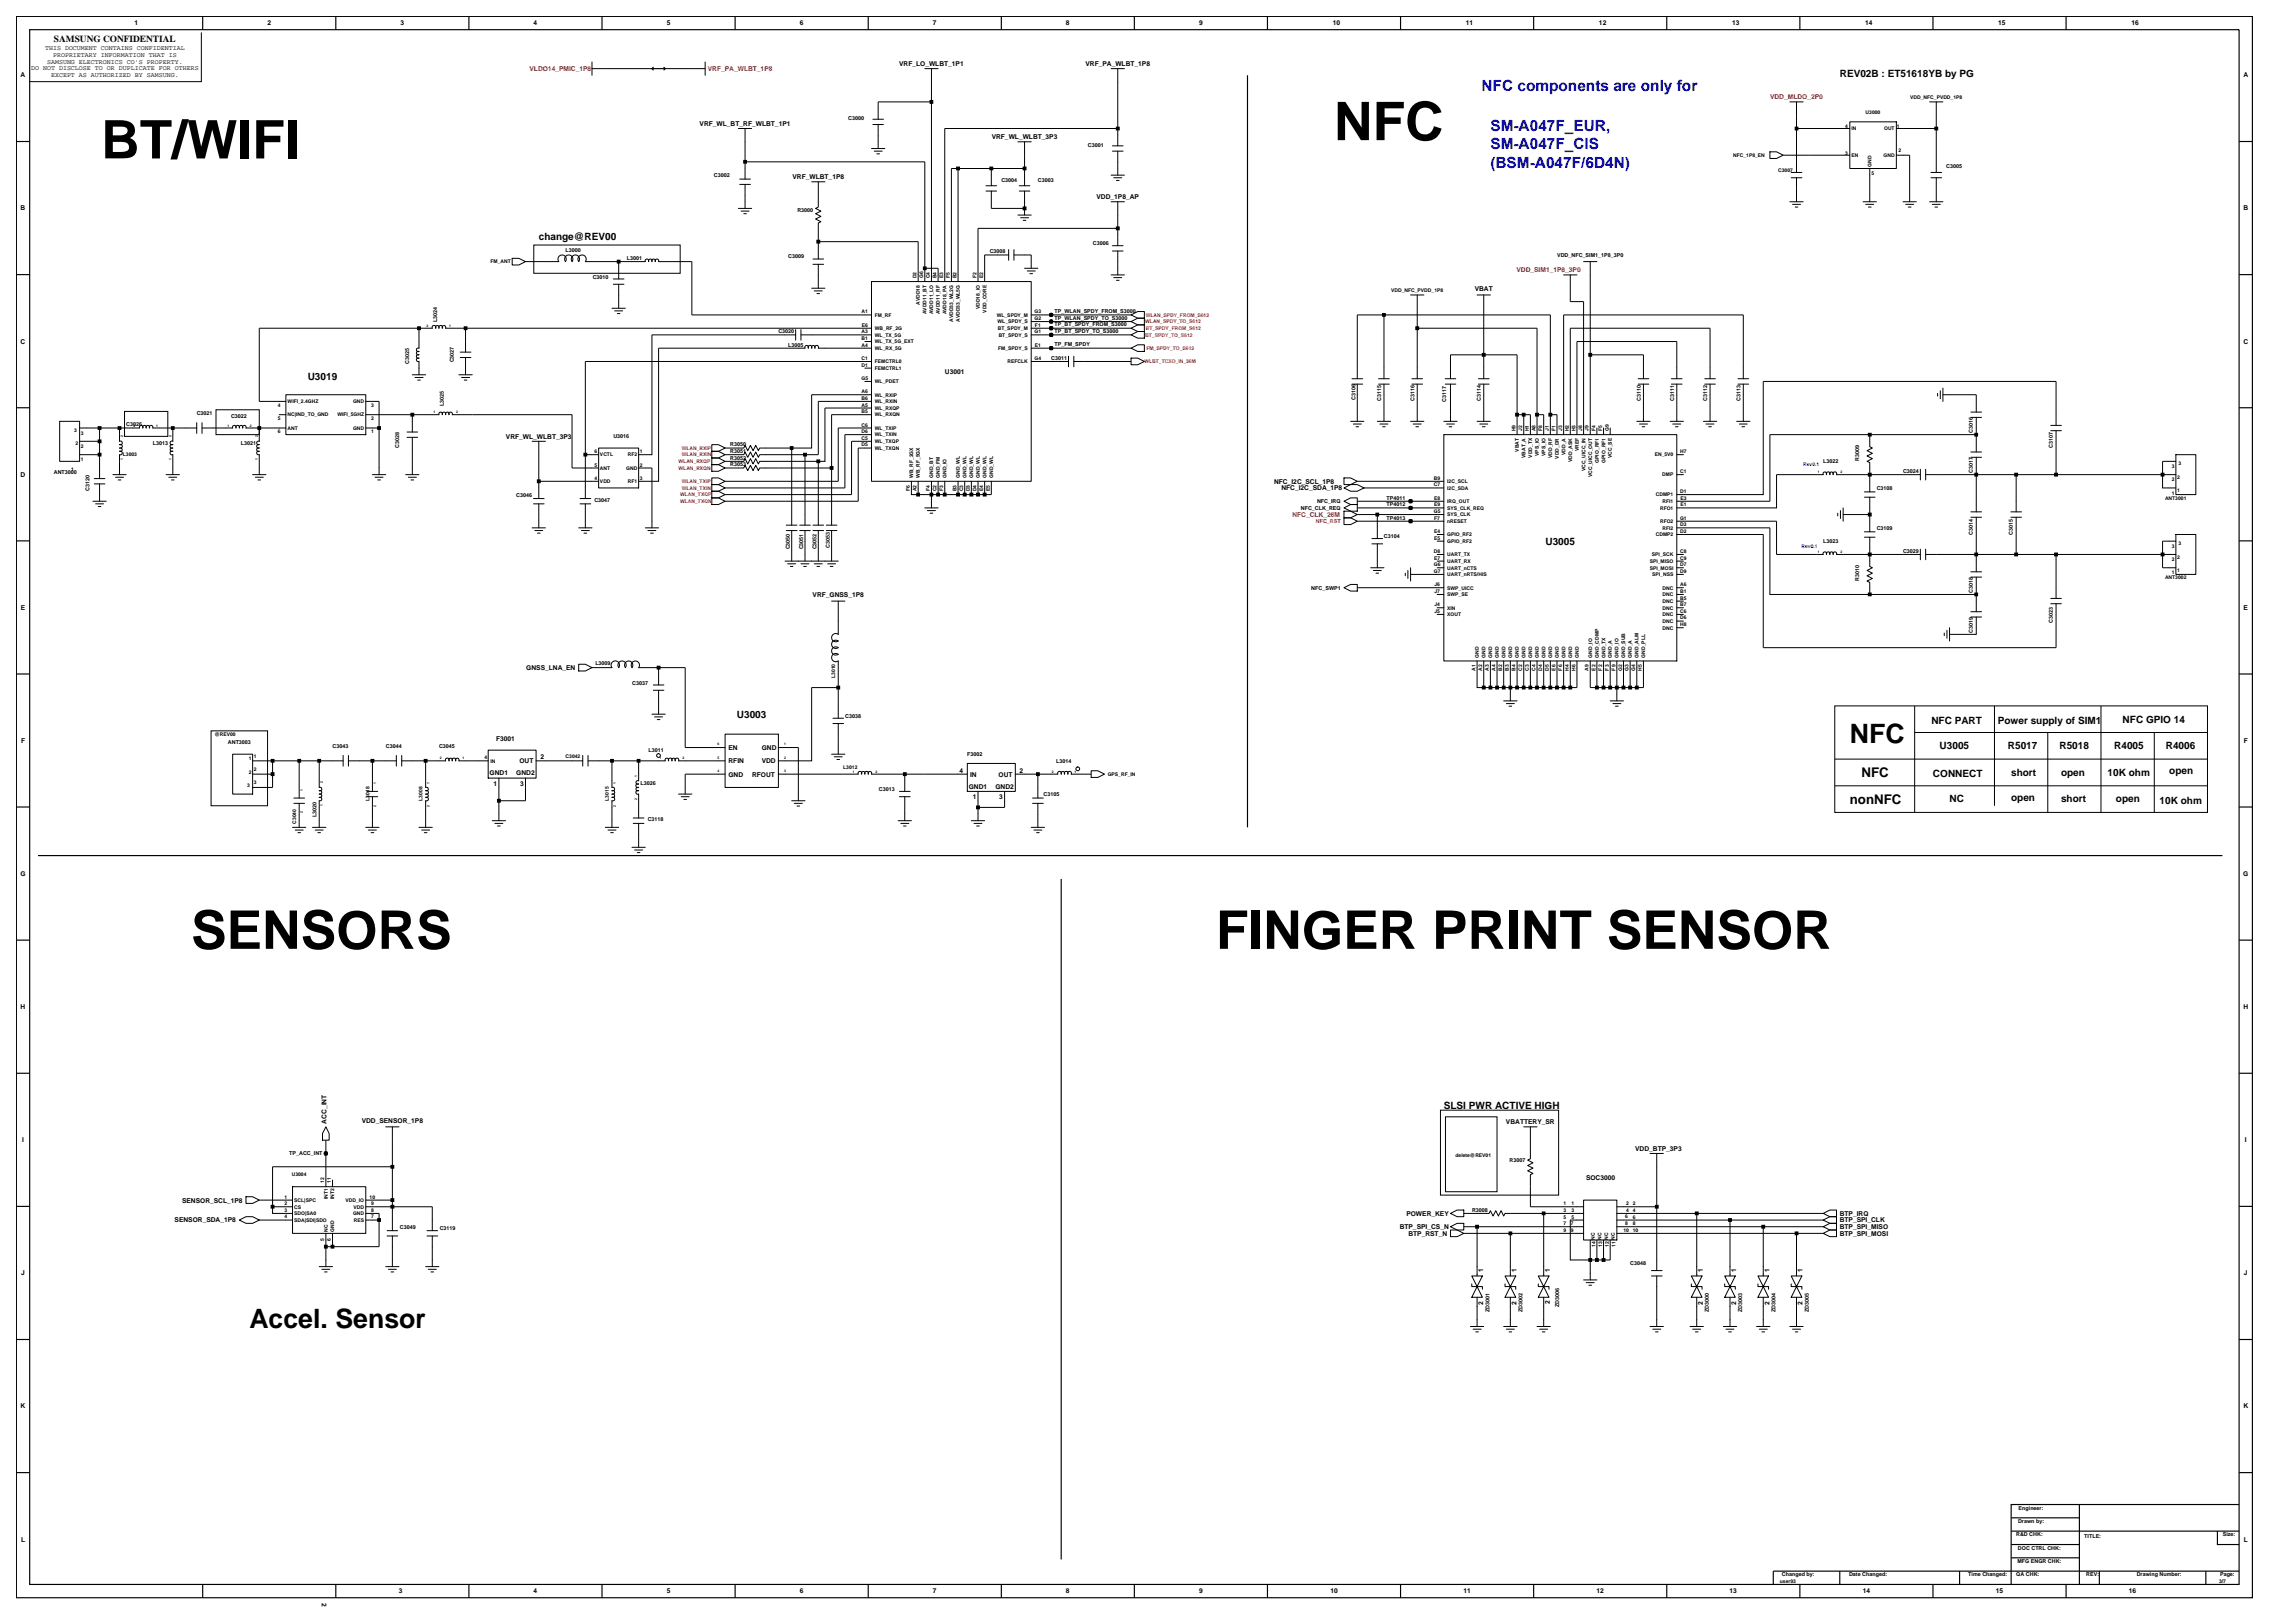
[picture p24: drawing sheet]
<svg xmlns="http://www.w3.org/2000/svg" width="420mm" height="297mm" viewBox="0 0 420 297" stroke-linecap="round" stroke-linejoin="round" font-family="sans-serif">
<defs><g id="words">
<g font-size="9.8">
<text x="18.5" y="29">BT/WIFI</text>
<text x="244.1" y="25.6">NFC</text>
<text x="35" y="173.6">SENSORS</text>
<text x="222.5" y="173.6">FINGER PRINT SENSOR</text>
</g>
<g font-size="4.9">
<text x="338.5" y="135.9">NFC</text>
<text x="45.6" y="243">Accel. Sensor</text>
</g>
<g font-size="2.8" fill="#00f">
<text x="271.1" y="16.7">NFC components are only for</text>
<text x="272.8" y="23.9">SM-A047F_EUR,</text>
<text x="272.8" y="27.3">SM-A047F_CIS</text>
<text x="272.8" y="30.7">(BSM-A047F/6D4N)</text>
</g>
<g font-size="2.4">
<text x="340.7" y="142.3">NFC</text>
<text x="338.5" y="147.1">nonNFC</text>
</g>
<g font-size="1.8">
<text x="336.7" y="14.1">REV02B : ET51618YB by PG</text>
<text x="98.6" y="43.9">change@REV00</text>
<text x="56.3" y="69.5">U3019</text>
<text x="282.8" y="99.7">U3005</text>
<text x="134.9" y="131.3">U3003</text>
<text x="353.4" y="132.5">NFC PART</text>
<text x="355" y="137.1">U3005</text>
<text x="365.6" y="132.5">Power supply of SIM1</text>
<text x="367.5" y="137.1">R5017</text>
<text x="376.9" y="137.1">R5018</text>
<text x="386.9" y="137.1">R4005</text>
<text x="388.5" y="132.2">NFC GPIO 14</text>
<text x="396.4" y="137.1">R4006</text>
<text x="353.7" y="142.3">CONNECT</text>
<text x="368.1" y="142">short</text>
<text x="377.2" y="142">open</text>
<text x="385.7" y="142">10K ohm</text>
<text x="397" y="141.7">open</text>
<text x="356.8" y="146.8">NC</text>
<text x="368.1" y="146.5">open</text>
<text x="377.2" y="146.8">short</text>
<text x="387.2" y="146.8">open</text>
<text x="395.2" y="147.1">10K ohm</text>
<text x="264.2" y="202.8">SLSI PWR ACTIVE HIGH</text>
</g>
<text font-size="1.7" x="9.9" y="7.7">SAMSUNG CONFIDENTIAL</text>
<g font-size="1.2">
<text x="24.6" y="4.7">1</text>
<text x="48.9" y="4.7">2</text>
<text x="73.3" y="4.7">3</text>
<text x="97.6" y="4.7">4</text>
<text x="122" y="4.7">5</text>
<text x="146.4" y="4.7">6</text>
<text x="170.7" y="4.7">7</text>
<text x="195.1" y="4.7">8</text>
<text x="219.4" y="4.7">9</text>
<text x="243.9" y="4.7">10</text>
<text x="268.3" y="4.7">11</text>
<text x="292.6" y="4.7">12</text>
<text x="317" y="4.7">13</text>
<text x="341.3" y="4.7">14</text>
<text x="365.7" y="4.7">15</text>
<text x="390.1" y="4.7">16</text>
<text x="8.2" y="9.2">THIS DOCUMENT CONTAINS CONFIDENTIAL</text>
<text x="8.6" y="11.6">SAMSUNG ELECTRONICS CO'S PROPERTY.</text>
<text x="9.7" y="10.4">PROPRIETARY INFORMATION THAT IS</text>
<text x="3.8" y="14.2">A</text>
<text x="5.7" y="12.8">DO NOT DISCLOSE TO OR DUPLICATE FOR OTHERS</text>
<text x="9.3" y="14.1">EXCEPT AS AUTHORIZED BY SAMSUNG.</text>
<text x="164.5" y="12.1">VRF_LO_WLBT_1P1</text>
<text x="198.6" y="12.1">VRF_PA_WLBT_1P8</text>
<text x="410.5" y="14.2">A</text>
<text x="128" y="23">VRF_WL_BT_RF_WLBT_1P1</text>
<text x="181.5" y="25.5">VRF_WL_WLBT_3P3</text>
<text x="145" y="32.8">VRF_WLBT_1P8</text>
<text x="3.8" y="38.5">B</text>
<text x="200.7" y="36.4">VDD_1P8_AP</text>
<text x="410.5" y="38.5">B</text>
<text x="269.9" y="53.2">VBAT</text>
<text x="3.8" y="62.9">C</text>
<text x="410.5" y="62.9">C</text>
<text x="172.9" y="68.4">U3001</text>
<text x="92.6" y="80.3">VRF_WL_WLBT_3P3</text>
<text x="3.8" y="87.2">D</text>
<text x="233.2" y="88.5">NFC_I2C_SCL_1P8</text>
<text x="234.5" y="89.7">NFC_I2C_SDA_1P8</text>
<text x="3.8" y="111.6">E</text>
<text x="148.7" y="109.2">VRF_GNSS_1P8</text>
<text x="410.6" y="111.6">E</text>
<text x="96.3" y="122.6">GNSS_LNA_EN</text>
<text x="3.8" y="135.9">F</text>
<text x="90.8" y="135.6">F3001</text>
<text x="133.3" y="137.2">EN</text>
<text x="139.4" y="137.2">GND</text>
<text x="410.6" y="135.9">F</text>
<text x="89.6" y="141.9">GND1</text>
<text x="90.3" y="143.8">1</text>
<text x="94.5" y="141.9">GND2</text>
<text x="95.1" y="139.7">OUT</text>
<text x="95.2" y="143.8">3</text>
<text x="98.9" y="139">2</text>
<text x="133.3" y="142.1">GND</text>
<text x="133.3" y="139.7">RFIN</text>
<text x="137.6" y="142.1">RFOUT</text>
<text x="139.4" y="139.7">VDD</text>
<text x="175.6" y="141.4">4</text>
<text x="177.5" y="142.1">IN</text>
<text x="182.7" y="142.1">OUT</text>
<text x="186.6" y="141.4">2</text>
<text x="177.3" y="144.3">GND1</text>
<text x="178" y="146.3">1</text>
<text x="182.2" y="144.3">GND2</text>
<text x="182.9" y="146.3">3</text>
<text x="3.7" y="160.3">G</text>
<text x="410.5" y="160.3">G</text>
<text x="3.8" y="184.7">H</text>
<text x="410.5" y="184.7">H</text>
<text x="4" y="209">I</text>
<text x="59.8" y="205.6" transform="rotate(-90 59.8 205.6)">ACC_INT</text>
<text x="66.2" y="205.4">VDD_SENSOR_1P8</text>
<text x="275.6" y="205.7">VBATTERY_SR</text>
<text x="410.8" y="209">I</text>
<text x="290.2" y="215.9">SOC3000</text>
<text x="299.3" y="210.6">VDD_BTP_3P3</text>
<text x="33.3" y="220">SENSOR_SCL_1P8</text>
<text x="32" y="223.7">SENSOR_SDA_1P8</text>
<text x="256.2" y="224.9">BTP_SPI_CS_N</text>
<text x="257.4" y="222.5">POWER_KEY</text>
<text x="257.7" y="226.1">BTP_RST_N</text>
<text x="336.7" y="226.1">BTP_SPI_MOSI</text>
<text x="336.7" y="224.9">BTP_SPI_MISO</text>
<text x="336.7" y="223.7">BTP_SPI_CLK</text>
<text x="336.7" y="222.5">BTP_IRQ</text>
<text x="3.9" y="233.4">J</text>
<text x="271.4" y="232.7" transform="rotate(-90 271.4 232.7)">1</text>
<text x="277.5" y="232.7" transform="rotate(-90 277.5 232.7)">1</text>
<text x="283.6" y="232.7" transform="rotate(-90 283.6 232.7)">1</text>
<text x="311.6" y="232.7" transform="rotate(-90 311.6 232.7)">1</text>
<text x="317.7" y="232.7" transform="rotate(-90 317.7 232.7)">1</text>
<text x="323.8" y="232.7" transform="rotate(-90 323.8 232.7)">1</text>
<text x="329.9" y="232.7" transform="rotate(-90 329.9 232.7)">1</text>
<text x="410.6" y="233.4">J</text>
<text x="271.4" y="238.8" transform="rotate(-90 271.4 238.8)">2</text>
<text x="277.5" y="238.8" transform="rotate(-90 277.5 238.8)">2</text>
<text x="283.6" y="238.5" transform="rotate(-90 283.6 238.5)">2</text>
<text x="311.6" y="238.8" transform="rotate(-90 311.6 238.8)">2</text>
<text x="317.7" y="238.8" transform="rotate(-90 317.7 238.8)">2</text>
<text x="323.8" y="238.8" transform="rotate(-90 323.8 238.8)">2</text>
<text x="329.9" y="238.8" transform="rotate(-90 329.9 238.8)">2</text>
<text x="3.8" y="257.7">K</text>
<text x="410.5" y="257.7">K</text>
<text x="3.8" y="282.1">L</text>
<text x="410.6" y="282.1">L</text>
<text x="58.9" y="293.3" transform="rotate(90 58.9 293.3)">2</text>
<text x="73" y="291.5">3</text>
<text x="97.6" y="291.6">4</text>
<text x="122" y="291.6">5</text>
<text x="146.4" y="291.6">6</text>
<text x="170.7" y="291.6">7</text>
<text x="195.1" y="291.6">8</text>
<text x="219.4" y="291.6">9</text>
<text x="243.5" y="291.6">10</text>
<text x="267.8" y="291.6">11</text>
<text x="292.2" y="291.6">12</text>
<text x="316.5" y="291.6">13</text>
<text x="340.9" y="291.6">14</text>
<text x="365.2" y="291.6">15</text>
<text x="389.6" y="291.6">16</text>
</g>
<g font-size="1.2" fill="#f00">
<text x="96.9" y="13">VLDO14_PMIC_1P8</text>
<text x="129.5" y="13">VRF_PA_WLBT_1P8</text>
<text x="323.9" y="18.2">VDD_MLDO_2P0</text>
<text x="277.5" y="49.8">VDD_SIM1_1P8_3P0</text>
<text x="236.5" y="94.6">NFC_CLK_26M</text>
</g>
<g font-size="1">
<text x="155.2" y="22">C3000</text>
<text x="199.1" y="26.9">C3001</text>
<text x="130.6" y="32.4">C3002</text>
<text x="183.3" y="33.3">C3004</text>
<text x="189.9" y="33.3">C3003</text>
<text x="356.2" y="30.8">C3005</text>
<text x="145.9" y="38.7">R3000</text>
<text x="103.5" y="46.1">L3000</text>
<text x="114.7" y="47.6">L3001</text>
<text x="144.3" y="47.3">C3009</text>
<text x="181.1" y="46.4">C3008</text>
<text x="200" y="44.8">C3006</text>
<text x="285" y="47">VDD_NFC_SIM1_1P8_3P0</text>
<text x="108.5" y="51">C3010</text>
<text x="80" y="58.9" transform="rotate(-90 80 58.9)">L3024</text>
<text x="193" y="58.5">TP_WLAN_SPDY_TO_S3000</text>
<text x="193" y="57.3">TP_WLAN_SPDY_FROM_S3000</text>
<text x="193" y="59.7">TP_BT_SPDY_FROM_S3000</text>
<text x="142.5" y="61">C3020</text>
<text x="144.3" y="63.4">L3005</text>
<text x="192.4" y="65.8">C3011</text>
<text x="193" y="63.4">TP_FM_SPDY</text>
<text x="193" y="60.9">TP_BT_SPDY_TO_S3000</text>
<text x="74.9" y="66.6" transform="rotate(-90 74.9 66.6)">C3025</text>
<text x="83.1" y="66.3" transform="rotate(-90 83.1 66.3)">C3027</text>
<text x="36" y="75.9">C3021</text>
<text x="42.3" y="76.5">C3022</text>
<text x="81.2" y="74.4" transform="rotate(-90 81.2 74.4)">L3025</text>
<text x="248.1" y="73.1" transform="rotate(-90 248.1 73.1)">C3106</text>
<text x="252.8" y="73.3" transform="rotate(-90 252.8 73.3)">C3115</text>
<text x="258.9" y="73.3" transform="rotate(-90 258.9 73.3)">C3116</text>
<text x="264.6" y="73.6" transform="rotate(-90 264.6 73.6)">C3117</text>
<text x="271" y="73.3" transform="rotate(-90 271 73.3)">C3114</text>
<text x="300.3" y="73.3" transform="rotate(-90 300.3 73.3)">C3110</text>
<text x="306.4" y="73.3" transform="rotate(-90 306.4 73.3)">C3111</text>
<text x="312.4" y="73.3" transform="rotate(-90 312.4 73.3)">C3112</text>
<text x="318.5" y="73.3" transform="rotate(-90 318.5 73.3)">C3113</text>
<text x="23.1" y="78">C3026</text>
<text x="28" y="81.4">L3013</text>
<text x="44.1" y="81.4">L3021</text>
<text x="73" y="82" transform="rotate(-90 73 82)">C3028</text>
<text x="112.3" y="80.2">U3016</text>
<text x="133.6" y="81.7">R3050</text>
<text x="133.6" y="82.9">R3051</text>
<text x="361.1" y="79.2" transform="rotate(-90 361.1 79.2)">C3016</text>
<text x="375.7" y="82" transform="rotate(-90 375.7 82)">C3107</text>
<text x="9.8" y="86.8">ANT3000</text>
<text x="16.4" y="89.8" transform="rotate(-90 16.4 89.8)">C3120</text>
<text x="133.6" y="85.3">R3053</text>
<text x="133.6" y="84.1">R3052</text>
<text x="333.7" y="84.6">L3022</text>
<text x="340.2" y="84.4" transform="rotate(-90 340.2 84.4)">R3009</text>
<text x="343.4" y="89.7">C3108</text>
<text x="348.3" y="86.5">C3024</text>
<text x="361.1" y="86.5" transform="rotate(-90 361.1 86.5)">C3017</text>
<text x="94.5" y="90.9">C3046</text>
<text x="108.8" y="91.8">C3047</text>
<text x="238.1" y="93.3">NFC_CLK_REQ</text>
<text x="241" y="92.1">NFC_IRQ</text>
<text x="253.8" y="92.7">TP4012</text>
<text x="253.8" y="91.5">TP4011</text>
<text x="253.8" y="95.1">TP4013</text>
<text x="144.6" y="100.5" transform="rotate(-90 144.6 100.5)">C3050</text>
<text x="147" y="100.5" transform="rotate(-90 147 100.5)">C3051</text>
<text x="149.5" y="100.5" transform="rotate(-90 149.5 100.5)">C3052</text>
<text x="151.9" y="100.2" transform="rotate(-90 151.9 100.2)">C3053</text>
<text x="253.3" y="98.4">C3104</text>
<text x="333.7" y="99.3">L3023</text>
<text x="343.4" y="97">C3109</text>
<text x="348.3" y="101.2">C3029</text>
<text x="361.1" y="97.8" transform="rotate(-90 361.1 97.8)">C3014</text>
<text x="368.4" y="97.8" transform="rotate(-90 368.4 97.8)">C3015</text>
<text x="240" y="107.9">NFC_SWP1</text>
<text x="340.2" y="106.3" transform="rotate(-90 340.2 106.3)">R3010</text>
<text x="361.1" y="108.5" transform="rotate(-90 361.1 108.5)">C3018</text>
<text x="375.7" y="113.9" transform="rotate(-90 375.7 113.9)">C3023</text>
<text x="361.1" y="115.8" transform="rotate(-90 361.1 115.8)">C3019</text>
<text x="109" y="121.6">L3009</text>
<text x="115.7" y="125.3">C3037</text>
<text x="154.7" y="131.4">C3038</text>
<text x="41.7" y="136.2">ANT3003</text>
<text x="60.9" y="136.8">C3043</text>
<text x="70.6" y="136.8">C3044</text>
<text x="80.3" y="136.8">C3045</text>
<text x="118.7" y="137.7">L3011</text>
<text x="117.2" y="143.7">L3026</text>
<text x="177" y="138.4">F3002</text>
<text x="193.3" y="139.6">L3014</text>
<text x="57.9" y="149.6" transform="rotate(-90 57.9 149.6)">L3020</text>
<text x="160.8" y="144.8">C3013</text>
<text x="191" y="145.6">C3105</text>
<text x="118.5" y="150.2">C3118</text>
<text x="52.9" y="211.4">TP_ACC_INT</text>
<text x="276.2" y="212.6">R3007</text>
<text x="269.4" y="221.7">R3008</text>
<text x="73.2" y="224.9">C3049</text>
<text x="80.5" y="225.1">C3119</text>
<text x="298.3" y="231.5">C3048</text>
<text x="285.3" y="239.2" transform="rotate(-90 285.3 239.2)">ZD3006</text>
<text x="272.6" y="240.2" transform="rotate(-90 272.6 240.2)">ZD3001</text>
<text x="278.6" y="240.2" transform="rotate(-90 278.6 240.2)">ZD3002</text>
<text x="312.7" y="240.2" transform="rotate(-90 312.7 240.2)">ZD3000</text>
<text x="318.8" y="240.2" transform="rotate(-90 318.8 240.2)">ZD3003</text>
<text x="324.9" y="240.2" transform="rotate(-90 324.9 240.2)">ZD3004</text>
<text x="331" y="240.2" transform="rotate(-90 331 240.2)">ZD3005</text>
<text x="369" y="281.1">R&amp;D CHK:</text>
<text x="369.3" y="278.7">Drawn by:</text>
<text x="369.4" y="276.3">Engineer:</text>
<text x="381.4" y="281.4">TITLE:</text>
<text x="406.8" y="281.1">Size:</text>
<text x="369.2" y="286">MFG ENGR CHK:</text>
<text x="369.3" y="283.6">DOC CTRL CHK:</text>
<text x="326.1" y="288.5">Changed by:</text>
<text x="338.4" y="288.5">Date Changed:</text>
<text x="360.2" y="288.5">Time Changed:</text>
<text x="369" y="288.5">QA CHK:</text>
<text x="381.8" y="288.5">REV:</text>
<text x="391" y="288.5">Drawing Number:</text>
<text x="406.3" y="288.5">Page:</text>
</g>
<text font-size="1" fill="#f00" x="240.8" y="95.7">NFC_RST</text>
<g font-size=".9">
<text x="337.7" y="23.5">4</text>
<text x="338.8" y="23.8">IN</text>
<text x="341.4" y="20.8">U3000</text>
<text x="344.8" y="23.8">OUT</text>
<text x="347.2" y="23.5">1</text>
<text x="349.6" y="18.1">VDD_NFC_PVDD_1P8</text>
<text x="317.2" y="28.7">NFC_1P8_EN</text>
<text x="337.7" y="28.4">3</text>
<text x="338.8" y="28.7">EN</text>
<text x="344.7" y="28.7">GND</text>
<text x="347.5" y="27.8">2</text>
<text x="325.4" y="31.4">C3007</text>
<text x="342.5" y="32.1">5</text>
<text x="342.5" y="30.5" transform="rotate(-90 342.5 30.5)">GND</text>
<text x="89.8" y="48.2">FM_ANT</text>
<text x="167.7" y="50.9" transform="rotate(-90 167.7 50.9)">D2</text>
<text x="169" y="50.9" transform="rotate(-90 169 50.9)">G6</text>
<text x="170.2" y="50.9" transform="rotate(-90 170.2 50.9)">C4</text>
<text x="171.4" y="50.9" transform="rotate(-90 171.4 50.9)">B4</text>
<text x="172.6" y="50.9" transform="rotate(-90 172.6 50.9)">E3</text>
<text x="173.8" y="50.8" transform="rotate(-90 173.8 50.8)">F5</text>
<text x="175" y="50.9" transform="rotate(-90 175 50.9)">B2</text>
<text x="178.7" y="50.8" transform="rotate(-90 178.7 50.8)">F2</text>
<text x="179.9" y="50.9" transform="rotate(-90 179.9 50.9)">E2</text>
<text x="254.6" y="53.4">VDD_NFC_PVDD_1P8</text>
<text x="157.7" y="57.3">A1</text>
<text x="157.7" y="59.8">E6</text>
<text x="160.1" y="58">FM_RF</text>
<text x="168.4" y="55.8" transform="rotate(-90 168.4 55.8)">AVDD18</text>
<text x="169.6" y="57.5" transform="rotate(-90 169.6 57.5)">AVDD11_BT</text>
<text x="170.8" y="57.5" transform="rotate(-90 170.8 57.5)">AVDD11_LO</text>
<text x="172" y="57.5" transform="rotate(-90 172 57.5)">AVDD11_RF</text>
<text x="173.2" y="57.5" transform="rotate(-90 173.2 57.5)">AVDD18_PA</text>
<text x="174.4" y="58.9" transform="rotate(-90 174.4 58.9)">AVDD33_WL2G</text>
<text x="175.7" y="58.9" transform="rotate(-90 175.7 58.9)">AVDD33_WL5G</text>
<text x="179.3" y="56.6" transform="rotate(-90 179.3 56.6)">VDD18_IO</text>
<text x="180.5" y="57.2" transform="rotate(-90 180.5 57.2)">VDD_CORE</text>
<text x="182.4" y="58">WL_SPDY_M</text>
<text x="182.6" y="59.2">WL_SPDY_S</text>
<text x="189.3" y="58.6">G2</text>
<text x="189.3" y="57.3">G3</text>
<text x="189.4" y="59.8">F1</text>
<text x="157.7" y="65.9">C1</text>
<text x="157.7" y="61">A3</text>
<text x="157.7" y="63.4">A4</text>
<text x="157.7" y="62.2">B1</text>
<text x="160.1" y="60.4">WB_RF_2G</text>
<text x="160.1" y="61.6">WL_TX_5G</text>
<text x="160.1" y="64">WL_RX_5G</text>
<text x="160.1" y="62.8">WL_TX_5G_EXT</text>
<text x="182.6" y="60.4">BT_SPDY_M</text>
<text x="182.7" y="64">FM_SPDY_S</text>
<text x="182.8" y="61.6">BT_SPDY_S</text>
<text x="189.3" y="61">G1</text>
<text x="189.3" y="65.9">G4</text>
<text x="189.4" y="63.4">E1</text>
<text x="157.7" y="69.5">G5</text>
<text x="157.7" y="67.1">D1</text>
<text x="157.7" y="72">A6</text>
<text x="160.1" y="70.1">WL_PDET</text>
<text x="160.1" y="67.7">FEMCTRL1</text>
<text x="160.1" y="66.5">FEMCTRL0</text>
<text x="184.4" y="66.5">REFCLK</text>
<text x="50.8" y="76.8">5</text>
<text x="50.8" y="74.4">4</text>
<text x="52.6" y="73.8">WIFI_2.4GHZ</text>
<text x="52.6" y="76.2">NC|IND_TO_GND</text>
<text x="61.7" y="76.2">WIFI_5GHZ</text>
<text x="64.6" y="73.8">GND</text>
<text x="67.9" y="76.8">2</text>
<text x="67.9" y="74.4">3</text>
<text x="157.7" y="75.6">B5</text>
<text x="157.7" y="73.2">B6</text>
<text x="157.7" y="74.4">A5</text>
<text x="160.1" y="76.2">WL_RXQN</text>
<text x="160.1" y="73.8">WL_RXIN</text>
<text x="160.1" y="75">WL_RXQP</text>
<text x="160.1" y="72.6">WL_RXIP</text>
<text x="13.6" y="79.1">3</text>
<text x="13.8" y="81.5">2</text>
<text x="14.8" y="82">2</text>
<text x="14.8" y="79.5">3</text>
<text x="22.5" y="83.5">L3003</text>
<text x="50.8" y="79.3">6</text>
<text x="52.6" y="78.6">ANT</text>
<text x="64.6" y="78.6">GND</text>
<text x="67.9" y="79.3">1</text>
<text x="108.8" y="83">6</text>
<text x="109.8" y="83.5">VCTL</text>
<text x="114.9" y="83.5">RF2</text>
<text x="117.1" y="83">1</text>
<text x="157.7" y="80.5">C5</text>
<text x="157.7" y="78">C6</text>
<text x="157.7" y="81.7">D5</text>
<text x="157.7" y="79.3">D6</text>
<text x="160.1" y="81.1">WL_TXQP</text>
<text x="160.1" y="78.6">WL_TXIP</text>
<text x="160.1" y="82.3">WL_TXQN</text>
<text x="160.1" y="79.9">WL_TXIN</text>
<text x="277.3" y="78.9" transform="rotate(-90 277.3 78.9)">H9</text>
<text x="278" y="82.6" transform="rotate(-90 278 82.6)">VBAT</text>
<text x="278.6" y="78.8" transform="rotate(-90 278.6 78.8)">J2</text>
<text x="279.2" y="83.8" transform="rotate(-90 279.2 83.8)">VBAT_A</text>
<text x="279.8" y="78.9" transform="rotate(-90 279.8 78.9)">H1</text>
<text x="280.4" y="83.8" transform="rotate(-90 280.4 83.8)">VDD_TX</text>
<text x="281" y="78.9" transform="rotate(-90 281 78.9)">A8</text>
<text x="281.6" y="83.5" transform="rotate(-90 281.6 83.5)">VPS_IO</text>
<text x="282.2" y="78.9" transform="rotate(-90 282.2 78.9)">F8</text>
<text x="282.8" y="83.5" transform="rotate(-90 282.8 83.5)">VPS_IO</text>
<text x="283.4" y="78.8" transform="rotate(-90 283.4 78.8)">J1</text>
<text x="284.1" y="83.8" transform="rotate(-90 284.1 83.8)">VDD_RF</text>
<text x="284.7" y="78.9" transform="rotate(-90 284.7 78.9)">F1</text>
<text x="285.3" y="83.9" transform="rotate(-90 285.3 83.9)">VDD_DR</text>
<text x="285.9" y="78.8" transform="rotate(-90 285.9 78.8)">J3</text>
<text x="286.5" y="83.3" transform="rotate(-90 286.5 83.3)">VDD_A</text>
<text x="287.1" y="78.9" transform="rotate(-90 287.1 78.9)">H2</text>
<text x="288.3" y="78.9" transform="rotate(-90 288.3 78.9)">H3</text>
<text x="288.9" y="82.6" transform="rotate(-90 288.9 82.6)">VREF</text>
<text x="289.5" y="78.8" transform="rotate(-90 289.5 78.8)">J8</text>
<text x="290.7" y="78.8" transform="rotate(-90 290.7 78.8)">J9</text>
<text x="292" y="78.9" transform="rotate(-90 292 78.9)">F4</text>
<text x="293.2" y="78.9" transform="rotate(-90 293.2 78.9)">F5</text>
<text x="294.4" y="78.9" transform="rotate(-90 294.4 78.9)">G9</text>
<text x="295" y="83.8" transform="rotate(-90 295 83.8)">VCC_SE</text>
<text x="302.8" y="83.5">EN_5V0</text>
<text x="307.5" y="82.9">H7</text>
<text x="13.1" y="86.2">1</text>
<text x="14.8" y="84.4">1</text>
<text x="108.8" y="87.8">4</text>
<text x="108.8" y="85.4">5</text>
<text x="109.8" y="88.4">VDD</text>
<text x="109.8" y="86">ANT</text>
<text x="114.6" y="86">GND</text>
<text x="114.9" y="88.4">RF1</text>
<text x="117.1" y="85.4">2</text>
<text x="117.1" y="87.8">3</text>
<text x="166.5" y="89.8" transform="rotate(-90 166.5 89.8)">F6</text>
<text x="167.1" y="87.5" transform="rotate(-90 167.1 87.5)">WB_RF_2GX</text>
<text x="167.7" y="89.9" transform="rotate(-90 167.7 89.9)">A2</text>
<text x="168.4" y="87.5" transform="rotate(-90 168.4 87.5)">WB_RF_5GX</text>
<text x="170.2" y="89.8" transform="rotate(-90 170.2 89.8)">F4</text>
<text x="170.8" y="87.5" transform="rotate(-90 170.8 87.5)">GND_BT</text>
<text x="171.4" y="89.9" transform="rotate(-90 171.4 89.9)">C2</text>
<text x="172" y="87.5" transform="rotate(-90 172 87.5)">GND_FM</text>
<text x="172.6" y="89.8" transform="rotate(-90 172.6 89.8)">F3</text>
<text x="173.2" y="87.5" transform="rotate(-90 173.2 87.5)">GND_IO</text>
<text x="175" y="89.9" transform="rotate(-90 175 89.9)">B3</text>
<text x="175.7" y="87.5" transform="rotate(-90 175.7 87.5)">GND_WL</text>
<text x="176.3" y="89.9" transform="rotate(-90 176.3 89.9)">C3</text>
<text x="176.9" y="87.5" transform="rotate(-90 176.9 87.5)">GND_WL</text>
<text x="177.5" y="89.9" transform="rotate(-90 177.5 89.9)">D3</text>
<text x="178.1" y="87.5" transform="rotate(-90 178.1 87.5)">GND_WL</text>
<text x="178.7" y="89.9" transform="rotate(-90 178.7 89.9)">D4</text>
<text x="179.3" y="87.5" transform="rotate(-90 179.3 87.5)">GND_WL</text>
<text x="179.9" y="89.8" transform="rotate(-90 179.9 89.8)">E4</text>
<text x="180.5" y="87.5" transform="rotate(-90 180.5 87.5)">GND_WL</text>
<text x="181.1" y="89.8" transform="rotate(-90 181.1 89.8)">E5</text>
<text x="181.7" y="87.5" transform="rotate(-90 181.7 87.5)">GND_WL</text>
<text x="262.4" y="89">C7</text>
<text x="262.4" y="87.8">B9</text>
<text x="264.8" y="89.6">I2C_SDA</text>
<text x="264.8" y="88.4">I2C_SCL</text>
<text x="287.7" y="84.5" transform="rotate(-90 287.7 84.5)">VDD_ASK</text>
<text x="290.1" y="86.3" transform="rotate(-90 290.1 86.3)">VCC_UICC_IN</text>
<text x="291.4" y="87.3" transform="rotate(-90 291.4 87.3)">VCC_UICC_OUT</text>
<text x="292.6" y="84.7" transform="rotate(-90 292.6 84.7)">GPIO_RF1</text>
<text x="293.8" y="84.7" transform="rotate(-90 293.8 84.7)">GPIO_RF1</text>
<text x="304.2" y="87.2">DMP</text>
<text x="307.5" y="86.6">C1</text>
<text x="397.4" y="88.1">2</text>
<text x="397.4" y="85.6">3</text>
<text x="398.4" y="87.6">2</text>
<text x="398.7" y="85.1">3</text>
<text x="262.4" y="93.9">G5</text>
<text x="262.5" y="91.4">E8</text>
<text x="262.5" y="92.7">E9</text>
<text x="262.5" y="95.1">F7</text>
<text x="264.8" y="95.7">nRESET</text>
<text x="264.8" y="94.5">SYS_CLK</text>
<text x="264.8" y="92.1">IRQ_OUT</text>
<text x="264.8" y="93.3">SYS_CLK_REQ</text>
<text x="303" y="90.8">CDMP1</text>
<text x="303.8" y="95.7">RFO2</text>
<text x="303.8" y="93.3">RFO1</text>
<text x="304.3" y="92.1">RFI1</text>
<text x="307.5" y="95.1">G1</text>
<text x="307.5" y="90.2">D1</text>
<text x="307.5" y="92.7">E1</text>
<text x="307.5" y="91.4">E3</text>
<text x="396.2" y="91.4">ANT3001</text>
<text x="397.4" y="90.5">1</text>
<text x="398.4" y="90">1</text>
<text x="262.4" y="101.2">D8</text>
<text x="262.5" y="97.5">E4</text>
<text x="262.5" y="98.8">E5</text>
<text x="264.8" y="98.1">GPIO_RF2</text>
<text x="264.8" y="99.4">GPIO_RF2</text>
<text x="264.8" y="101.8">UART_TX</text>
<text x="302.3" y="101.8">SPI_SCK</text>
<text x="303" y="98.1">CDMP2</text>
<text x="304.3" y="96.9">RFI2</text>
<text x="307.5" y="97.5">D2</text>
<text x="307.5" y="96.3">D3</text>
<text x="307.5" y="101.2">C8</text>
<text x="397.4" y="100.2">3</text>
<text x="398.7" y="99.8">3</text>
<text x="262.4" y="103.6">G6</text>
<text x="262.4" y="104.8">G7</text>
<text x="262.5" y="102.4">E7</text>
<text x="262.5" y="107.3">J6</text>
<text x="264.8" y="107.9">SWP_UICC</text>
<text x="264.8" y="104.2">UART_nCTS</text>
<text x="264.8" y="105.4">UART_nRTS/HIS</text>
<text x="264.8" y="103">UART_RX</text>
<text x="301.9" y="104.2">SPI_MOSI</text>
<text x="301.9" y="103">SPI_MISO</text>
<text x="302.4" y="105.4">SPI_NSS</text>
<text x="304.3" y="107.9">DNC</text>
<text x="307.5" y="104.8">D9</text>
<text x="307.5" y="103.6">D7</text>
<text x="307.5" y="102.4">C9</text>
<text x="307.5" y="107.3">A6</text>
<text x="396.2" y="106">ANT3002</text>
<text x="397.4" y="105.1">1</text>
<text x="397.4" y="102.7">2</text>
<text x="398.4" y="104.6">1</text>
<text x="398.4" y="102.2">2</text>
<text x="262.5" y="112.1">J5</text>
<text x="262.5" y="108.5">J7</text>
<text x="262.5" y="110.9">J4</text>
<text x="264.8" y="112.8">XOUT</text>
<text x="264.8" y="109.1">SWP_SE</text>
<text x="264.8" y="111.5">XIN</text>
<text x="304.3" y="114">DNC</text>
<text x="304.3" y="112.8">DNC</text>
<text x="304.3" y="109.1">DNC</text>
<text x="304.3" y="110.3">DNC</text>
<text x="304.3" y="111.5">DNC</text>
<text x="307.5" y="113.4">D6</text>
<text x="307.5" y="112.1">C6</text>
<text x="307.5" y="108.5">B1</text>
<text x="307.5" y="109.7">B5</text>
<text x="307.5" y="110.9">B7</text>
<text x="304.3" y="115.2">DNC</text>
<text x="307.5" y="114.6">H8</text>
<text x="152.8" y="124.1" transform="rotate(-90 152.8 124.1)">L3010</text>
<text x="270" y="122.8" transform="rotate(-90 270 122.8)">A1</text>
<text x="270.6" y="120.3" transform="rotate(-90 270.6 120.3)">GND</text>
<text x="271.3" y="122.8" transform="rotate(-90 271.3 122.8)">A2</text>
<text x="271.9" y="120.3" transform="rotate(-90 271.9 120.3)">GND</text>
<text x="272.5" y="122.8" transform="rotate(-90 272.5 122.8)">A3</text>
<text x="273.1" y="120.3" transform="rotate(-90 273.1 120.3)">GND</text>
<text x="273.7" y="122.8" transform="rotate(-90 273.7 122.8)">A4</text>
<text x="274.3" y="120.3" transform="rotate(-90 274.3 120.3)">GND</text>
<text x="274.9" y="122.8" transform="rotate(-90 274.9 122.8)">B2</text>
<text x="275.5" y="120.3" transform="rotate(-90 275.5 120.3)">GND</text>
<text x="276.1" y="122.8" transform="rotate(-90 276.1 122.8)">B3</text>
<text x="276.7" y="120.3" transform="rotate(-90 276.7 120.3)">GND</text>
<text x="277.3" y="122.8" transform="rotate(-90 277.3 122.8)">B4</text>
<text x="278" y="120.3" transform="rotate(-90 278 120.3)">GND</text>
<text x="278.6" y="122.8" transform="rotate(-90 278.6 122.8)">C2</text>
<text x="279.2" y="120.3" transform="rotate(-90 279.2 120.3)">GND</text>
<text x="279.8" y="122.8" transform="rotate(-90 279.8 122.8)">C3</text>
<text x="280.4" y="120.3" transform="rotate(-90 280.4 120.3)">GND</text>
<text x="281" y="122.8" transform="rotate(-90 281 122.8)">C4</text>
<text x="281.6" y="120.3" transform="rotate(-90 281.6 120.3)">GND</text>
<text x="282.2" y="122.8" transform="rotate(-90 282.2 122.8)">D4</text>
<text x="282.8" y="120.3" transform="rotate(-90 282.8 120.3)">GND</text>
<text x="283.4" y="122.8" transform="rotate(-90 283.4 122.8)">D5</text>
<text x="284.1" y="120.3" transform="rotate(-90 284.1 120.3)">GND</text>
<text x="284.7" y="122.7" transform="rotate(-90 284.7 122.7)">E6</text>
<text x="285.3" y="120.3" transform="rotate(-90 285.3 120.3)">GND</text>
<text x="285.9" y="122.7" transform="rotate(-90 285.9 122.7)">F6</text>
<text x="286.5" y="120.3" transform="rotate(-90 286.5 120.3)">GND</text>
<text x="287.1" y="122.8" transform="rotate(-90 287.1 122.8)">H4</text>
<text x="287.7" y="120.3" transform="rotate(-90 287.7 120.3)">GND</text>
<text x="288.3" y="122.8" transform="rotate(-90 288.3 122.8)">H6</text>
<text x="288.9" y="120.3" transform="rotate(-90 288.9 120.3)">GND</text>
<text x="290.7" y="122.8" transform="rotate(-90 290.7 122.8)">A9</text>
<text x="291.4" y="120.3" transform="rotate(-90 291.4 120.3)">GND_IO</text>
<text x="292" y="122.7" transform="rotate(-90 292 122.7)">E2</text>
<text x="292.6" y="120.3" transform="rotate(-90 292.6 120.3)">GND_CDMP</text>
<text x="293.2" y="122.7" transform="rotate(-90 293.2 122.7)">F2</text>
<text x="293.8" y="120.3" transform="rotate(-90 293.8 120.3)">GND_TX</text>
<text x="294.4" y="122.7" transform="rotate(-90 294.4 122.7)">F3</text>
<text x="295" y="120.3" transform="rotate(-90 295 120.3)">GND_A</text>
<text x="295.6" y="122.7" transform="rotate(-90 295.6 122.7)">F9</text>
<text x="296.2" y="120.3" transform="rotate(-90 296.2 120.3)">GND_IO</text>
<text x="296.8" y="122.8" transform="rotate(-90 296.8 122.8)">G2</text>
<text x="297.4" y="120.3" transform="rotate(-90 297.4 120.3)">GND_SUB</text>
<text x="298.1" y="122.8" transform="rotate(-90 298.1 122.8)">G3</text>
<text x="298.7" y="120.3" transform="rotate(-90 298.7 120.3)">GND_A</text>
<text x="299.3" y="122.8" transform="rotate(-90 299.3 122.8)">G4</text>
<text x="299.9" y="120.3" transform="rotate(-90 299.9 120.3)">GND_ALM</text>
<text x="300.5" y="122.8" transform="rotate(-90 300.5 122.8)">H5</text>
<text x="301.1" y="120.3" transform="rotate(-90 301.1 120.3)">GND_PLL</text>
<text x="39.2" y="134.7">@REV00</text>
<text x="45.5" y="139.1">1</text>
<text x="45.5" y="141.6">2</text>
<text x="46.5" y="138.7">1</text>
<text x="46.5" y="141.1">2</text>
<text x="46.5" y="143.5">3</text>
<text x="88.7" y="138.9">4</text>
<text x="89.8" y="139.6">IN</text>
<text x="103.5" y="138.7">C3042</text>
<text x="154.3" y="140.7">L3012</text>
<text x="202.7" y="142">GPS_RF_IN</text>
<text x="45.3" y="144">3</text>
<text x="67.6" y="146.5" transform="rotate(-90 67.6 146.5)">L3018</text>
<text x="77.3" y="146.5" transform="rotate(-90 77.3 146.5)">L3008</text>
<text x="111.4" y="146.5" transform="rotate(-90 111.4 146.5)">L3015</text>
<text x="54.2" y="150.7" transform="rotate(-90 54.2 150.7)">C3040</text>
<text x="53.4" y="215.2">U3004</text>
<text x="266.4" y="211.7">delete@REV01</text>
<text x="52.1" y="220.5">2</text>
<text x="52.1" y="221.8">3</text>
<text x="52.1" y="219.3">1</text>
<text x="53.9" y="221.2">CS</text>
<text x="53.9" y="219.9">SCL|SPC</text>
<text x="59.3" y="216.4" transform="rotate(-90 59.3 216.4)">12</text>
<text x="60" y="219.5" transform="rotate(-90 60 219.5)">INT1</text>
<text x="60.6" y="216.4" transform="rotate(-90 60.6 216.4)">11</text>
<text x="61.2" y="219.5" transform="rotate(-90 61.2 219.5)">INT2</text>
<text x="63.2" y="219.9">VDD_IO</text>
<text x="64.7" y="221.2">VDD</text>
<text x="67.6" y="219.3">10</text>
<text x="67.9" y="221.8">8</text>
<text x="67.9" y="220.5">9</text>
<text x="286.1" y="221.8">3</text>
<text x="286.1" y="220.6">1</text>
<text x="287.6" y="221.8">3</text>
<text x="287.6" y="220.6">1</text>
<text x="297.6" y="220.6">2</text>
<text x="297.6" y="221.8">4</text>
<text x="298.8" y="220.6">2</text>
<text x="298.8" y="221.8">4</text>
<text x="52.1" y="223">4</text>
<text x="53.9" y="222.4">SDO|SA0</text>
<text x="53.9" y="223.6">SDA|SDI|SDO</text>
<text x="59.3" y="227.2" transform="rotate(-90 59.3 227.2)">5</text>
<text x="60" y="225.4" transform="rotate(-90 60 225.4)">NC</text>
<text x="60.6" y="227.2" transform="rotate(-90 60.6 227.2)">6</text>
<text x="61.2" y="225.4" transform="rotate(-90 61.2 225.4)">GND</text>
<text x="64.6" y="222.4">GND</text>
<text x="64.8" y="223.6">RES</text>
<text x="67.9" y="223">7</text>
<text x="286.1" y="223">5</text>
<text x="286.1" y="224.2">7</text>
<text x="286.1" y="225.4">9</text>
<text x="287.5" y="224.2">7</text>
<text x="287.5" y="225.4">9</text>
<text x="287.6" y="223">5</text>
<text x="291.9" y="226.9" transform="rotate(-90 291.9 226.9)">NC</text>
<text x="293.1" y="226.9" transform="rotate(-90 293.1 226.9)">NC</text>
<text x="294.3" y="226.9" transform="rotate(-90 294.3 226.9)">NC</text>
<text x="295.5" y="226.9" transform="rotate(-90 295.5 226.9)">NC</text>
<text x="297.1" y="225.4">10</text>
<text x="297.4" y="222.9">6</text>
<text x="297.4" y="224.2">8</text>
<text x="298.8" y="223">6</text>
<text x="298.8" y="224.2">8</text>
<text x="298.8" y="225.4">10</text>
<text x="292" y="228.1" transform="rotate(-90 292 228.1)">14</text>
<text x="293.2" y="228.1" transform="rotate(-90 293.2 228.1)">13</text>
<text x="294.4" y="228.1" transform="rotate(-90 294.4 228.1)">12</text>
<text x="295.6" y="228.1" transform="rotate(-90 295.6 228.1)">11</text>
<text x="325.7" y="289.6">user93</text>
<text x="406.1" y="289.6">3/7</text>
</g>
<g font-size=".9" fill="#f00">
<text x="209.6" y="59.2">WLAN_SPDY_TO_S612</text>
<text x="209.7" y="58">WLAN_SPDY_FROM_S612</text>
<text x="209.6" y="61.6">BT_SPDY_TO_S612</text>
<text x="209.7" y="60.4">BT_SPDY_FROM_S612</text>
<text x="209.8" y="64">FM_SPDY_TO_S612</text>
<text x="209.4" y="66.5">WLBT_TCXO_IN_26M</text>
<text x="124.8" y="83.5">WLAN_RXIN</text>
<text x="124.8" y="82.3">WLAN_RXIP</text>
<text x="124.2" y="86">WLAN_RXQN</text>
<text x="124.2" y="84.7">WLAN_RXQP</text>
<text x="124.8" y="88.4">WLAN_TXIP</text>
<text x="124.8" y="89.6">WLAN_TXIN</text>
<text x="124.5" y="90.8">WLAN_TXQP</text>
<text x="124.5" y="92.1">WLAN_TXQN</text>
</g>
<g font-size=".9" fill="#00f">
<text x="330" y="85.3">Rev0.1</text>
<text x="329.7" y="100.2">Rev0.1</text>
</g>
<g font-size=".6">
<text x="78" y="59.8">2</text>
<text x="82.2" y="59.8">1</text>
<text x="79.4" y="75.6">1</text>
<text x="83.5" y="75.6">2</text>
<text x="22.6" y="80" transform="rotate(-90 22.6 80)">2</text>
<text x="24.5" y="78.1">2</text>
<text x="28.6" y="78.1">1</text>
<text x="31.4" y="80" transform="rotate(-90 31.4 80)">2</text>
<text x="41.6" y="78.1">1</text>
<text x="45.7" y="78.1">2</text>
<text x="47.2" y="80" transform="rotate(-90 47.2 80)">2</text>
<text x="22.6" y="84.2" transform="rotate(-90 22.6 84.2)">1</text>
<text x="31.4" y="84.2" transform="rotate(-90 31.4 84.2)">1</text>
<text x="47.2" y="84.2" transform="rotate(-90 47.2 84.2)">1</text>
<text x="332.7" y="86.6">1</text>
<text x="336.8" y="86.6">2</text>
<text x="332.7" y="101.2">1</text>
<text x="336.8" y="101.2">2</text>
<text x="131.3" y="136.4">6</text>
<text x="143.5" y="136.4">1</text>
<text x="59.1" y="143.4" transform="rotate(-90 59.1 143.4)">2</text>
<text x="68.8" y="143.5" transform="rotate(-90 68.8 143.5)">1</text>
<text x="78.6" y="143.5" transform="rotate(-90 78.6 143.5)">1</text>
<text x="80.5" y="139">2</text>
<text x="84.6" y="139">1</text>
<text x="112.7" y="143.5" transform="rotate(-90 112.7 143.5)">1</text>
<text x="116.6" y="142.2" transform="rotate(-90 116.6 142.2)">1</text>
<text x="120.8" y="139">1</text>
<text x="124.9" y="139">2</text>
<text x="131.3" y="141.3">4</text>
<text x="131.3" y="138.8">5</text>
<text x="143.5" y="138.8">2</text>
<text x="143.5" y="141.3">3</text>
<text x="156.1" y="141.4">1</text>
<text x="160.2" y="141.4">2</text>
<text x="192.5" y="141.4">2</text>
<text x="196.7" y="141.4">1</text>
<text x="55.4" y="148.8" transform="rotate(-90 55.4 148.8)">2</text>
<text x="55.4" y="144.7" transform="rotate(-90 55.4 144.7)">1</text>
<text x="59.1" y="147.5" transform="rotate(-90 59.1 147.5)">1</text>
<text x="68.8" y="147.6" transform="rotate(-90 68.8 147.6)">2</text>
<text x="78.6" y="147.6" transform="rotate(-90 78.6 147.6)">2</text>
<text x="112.7" y="147.6" transform="rotate(-90 112.7 147.6)">2</text>
<text x="116.6" y="146.4" transform="rotate(-90 116.6 146.4)">2</text>
</g>
</g></defs>
<!-- layer: MFD Layer /idea/tmp/Extended-Print.dk7.lee.sheet3.72.mfd -->
<g fill="none" stroke="#000" stroke-width=".18">
<path d="M36.8 5.9v9h-31.4M108.3 12.6h11M108.3 11.3v2.5M121.7 12.6h7.3M129 11.3v2.5M169.2 12.6h2.5M170.5 18.6h-9.8v3.2M170.5 12.6v38.9M203.3 12.6h2.5M204.6 12.6v14.1M327.6 18.6h2.4M328.8 18.6v13"/>
<path d="M353.1 18.6h2.5M354.3 18.6v13M135.1 23.5h2.5M135.1 38.1h2.5M135.4 32.8h1.9M135.4 33.7h1.9M135.6 38.6h1.5M136.1 39.1h.5M136.3 23.5v9.3M136.3 33.7v4.4M136.3 29.6h32.9v21.9M148.5 33.3h2.5"/>
<path d="M149.8 33.3v4.6l-.5 .2 .9 .5-.9 .5 .9 .5-.9 .5 .9 .5-.4 .2v6.6M159.5 27.2h2.4M159.7 22.8h2M159.7 21.8h2M160 27.7h1.4M160.5 28.2h.5M160.7 22.8v4.4M175.3 30.8v20.7M180.4 34h2M180.4 35h2M181.4 35v3.1h6.1M181.4 30.8v3.2"/>
<path d="M186.3 39.4h2.4M186.3 25.9h2.4M186.5 35h2M186.5 34h2M186.8 39.8h1.4M187.5 25.9v8.1M187.5 35v4.4M187.5 30.8h-13.4v20.7M203.3 32h2.5M203.3 36.9h2.5M203.6 27.7h1.9M203.6 26.7h1.9"/>
<path d="M203.8 32.5h1.5M204.3 33h.5M204.6 23.5h-31.7v28M204.6 27.7v4.3M204.6 36.9v8.1M323.9 27.8h1.2l1.2 .6-1.2 .6h-1.2zM326.3 28.4h12.2M327.6 36.9h2.4M327.8 32.5h2M327.8 31.6h2M328 37.4h1.5M328.5 37.9h.5"/>
<path d="M328.8 23.5h9.7M328.8 32.5v4.4M338.5 22.3h8.5v8.5h-8.5zM341 36.9h2.4M341.4 37.4h1.5M341.9 37.9h.5M342.2 30.8v6.1M347 23.5h7.3M347 28.4h2.5v8.5M348.3 36.9h2.4M348.8 37.4h1.4M349.2 37.9h.5"/>
<path d="M353.1 36.9h2.5M353.4 32.5h1.9M353.4 31.6h1.9M353.6 37.4h1.5M354.1 37.9h.5M354.3 32.5v4.4M93.7 47.3h1.3l1.2 .6-1.2 .6h-1.3zM96.2 47.9h6.1a.76 .76 0 0 1 .1-1 .76 .76 0 0 1 1 0 .76 .76 0 0 1 .1 1 .76 .76 0 0 1 .1-1 .76 .76 0 0 1 1 0 .76 .76 0 0 1 .1 1 .76 .76 0 0 1 .1-1 .76 .76 0 0 1 1 0 .76 .76 0 0 1 .1 1 .76 .76 0 0 1 .1-1 .76 .76 0 0 1 1 0 .76 .76 0 0 1 .1 1h11a.34 .34 0 0 1 .3-.5 .34 .34 0 0 1 .3 .5M97.7 44.8h26.8v5.2h-26.8zM112 56.4h2.4M112.2 52h2M112.2 51h2"/>
<path d="M112.5 56.9h1.4M113 57.4h.5M113.2 47.9v3.1M113.2 52v4.4M118.7 47.9a.33 .33 0 0 1 .3-.5 .33 .33 0 0 1 .3 .5 .34 .34 0 0 1 .3-.5 .34 .34 0 0 1 .3 .5 .34 .34 0 0 1 .3-.5 .34 .34 0 0 1 .3 .5h6.1v9.7h32.9M148.5 52.7h2.5M148.8 48.4h1.9M148.8 47.4h1.9M149 53.2h1.5M149.5 53.7h.5M149.8 48.4v4.3M149.8 44.2h18.2v7.3"/>
<path d="M159.5 51.5h29.2v36.6h-29.2zM159.5 51.5h.1M169.2 49.1h2.5v2.4M184.6 46.7h-4.4v4.8M184.6 45.7v1.9M185.6 46.7h3.1v2.4M185.6 45.7v1.9M187.3 40.3h.4M187.5 49.1h2.4M188 49.6h1.5M188.5 50.1h.5M188.7 57.6h18.3"/>
<path d="M188.7 58.8h18.3M203.3 50.3h2.5M203.6 45.9h1.9M203.6 45h1.9M203.8 50.8h1.5M204.3 51.3h.5M204.6 45.9v4.4M204.6 41.8h-25.6v9.7M207 57.6l1.2-.6h1.2v1.2h-1.2zM207 58.8l1.2-.6h1.2v1.2h-1.2zM253.3 57.6v11.7M258.1 54h2.5"/>
<path d="M259.4 54v6.1h21.9v19.4M270.3 54h2.5M271.5 54v15.3M286.2 50.3h2.4M287.4 50.3v4.9h2.4v24.3M289.8 47.9h2.4M291 47.9v17h9.8v4.4M10.9 77.1h3.7v7.3h-3.7zM14.6 78.3h10.9a.33 .33 0 0 1 .3-.5 .33 .33 0 0 1 .3 .5 .34 .34 0 0 1 .3-.5 .34 .34 0 0 1 .4 .5 .33 .33 0 0 1 .3-.5 .33 .33 0 0 1 .3 .5 .34 .34 0 0 1 .3-.5 .34 .34 0 0 1 .3 .5h8M18.2 78.3v9.3M21.9 78.3v2.4a.35 .35 0 0 1 .5 .3 .35 .35 0 0 1-.5 .4 .35 .35 0 0 1 .5 .3 .35 .35 0 0 1-.5 .3 .33 .33 0 0 1 .5 .3 .33 .33 0 0 1-.5 .3 .35 .35 0 0 1 .5 .3 .35 .35 0 0 1-.5 .3v3.7M22.8 75.3h7.9v4.6h-7.9z"/>
<path d="M31.6 78.3v2.4a.35 .35 0 0 0-.5 .3 .35 .35 0 0 0 .5 .4 .35 .35 0 0 0-.5 .3 .35 .35 0 0 0 .5 .3 .33 .33 0 0 0-.5 .3 .33 .33 0 0 0 .5 .3 .35 .35 0 0 0-.5 .3 .35 .35 0 0 0 .5 .3v3.7M36 77.3v2M37 78.3h5.6a.34 .34 0 0 1 .3-.5 .34 .34 0 0 1 .3 .5 .34 .34 0 0 1 .3-.5 .34 .34 0 0 1 .3 .5M37 77.3v2M39.5 75h7.9v4.5h-7.9zM43.8 78.3a.34 .34 0 0 1 .3-.5 .34 .34 0 0 1 .3 .5 .33 .33 0 0 1 .3-.5 .33 .33 0 0 1 .3 .5h7.3M47.4 78.3l.1 2.4a.34 .34 0 0 0-.5 .4 .34 .34 0 0 0 .5 .3 .34 .34 0 0 0-.5 .3 .34 .34 0 0 0 .5 .3 .33 .33 0 0 0-.5 .3 .33 .33 0 0 0 .5 .3 .34 .34 0 0 0-.5 .3 .34 .34 0 0 0 .4 .3M51.1 75.9h1.2M52.3 72.2h14.6v7.3h-14.6zM66.9 79.5h.1M66.9 75.9h8.6v3.2M66.9 78.3h2.5"/>
<path d="M66.9 73.4h2.5v13.5M74.5 79.1h1.9M75.5 68.6h2.4M75.5 75.9h4.8M76 69.1h1.4M76.4 69.6h.5M76.7 60.1v3.6M76.7 63.7a.34 .34 0 0 0-.5 .3 .34 .34 0 0 0 .5 .3 .33 .33 0 0 0-.5 .3 .33 .33 0 0 0 .5 .3 .34 .34 0 0 0-.5 .3 .34 .34 0 0 0 .5 .3 .33 .33 0 0 0-.5 .3 .33 .33 0 0 0 .5 .3v2.5M80.3 75.9a.34 .34 0 0 1 .3-.5 .34 .34 0 0 1 .3 .5 .33 .33 0 0 1 .3-.5 .33 .33 0 0 1 .3 .5M81.6 75.9a.34 .34 0 0 1 .3-.5 .34 .34 0 0 1 .3 .5 .33 .33 0 0 1 .3-.5 .33 .33 0 0 1 .3 .5h21.9v9.7h4.9M84 68.6h2.4M84.2 64.4h2"/>
<path d="M84.2 65.4h2M84.5 69.1h1.4M85 69.6h.4M85.2 60.1v4.3M85.2 65.4v3.2M145.6 60.3v1.9M145.6 61.3h-26.3v21.9h-2.4M146.6 61.3h12.9M146.6 60.3v1.9M158.3 67.4h1.2M158.3 69.8h1.2M158.3 62.5h1.2"/>
<path d="M159.5 60.1h-78a.34 .34 0 0 0-.3-.5 .34 .34 0 0 0-.3 .5 .35 .35 0 0 0-.3-.6 .35 .35 0 0 0-.3 .6 .34 .34 0 0 0-.3-.5 .34 .34 0 0 0-.3 .5 .35 .35 0 0 0-.3-.6 .35 .35 0 0 0-.3 .6h-31.7v13.3h4.9M159.5 63.7h-9.7a.35 .35 0 0 0-.3-.5 .35 .35 0 0 0-.4 .5 .33 .33 0 0 0-.3-.5 .33 .33 0 0 0-.3 .5 .35 .35 0 0 0-.3-.5 .35 .35 0 0 0-.3 .5 .34 .34 0 0 0-.3-.5 .34 .34 0 0 0-.3 .5h-26.8v24.4h-3.6M159.5 73.4h-9.7v9.8h-10.8l-.2 .5-.5-1-.5 1-.5-1-.5 1-.5-1-.2 .5h-3.4M159.5 74.7h-8.5v9.7h-1.2M159.5 66.1h-52.4v17.1h2.5M159.5 72.2h-11v9.8h-3.6M159.5 78.3h-6.1v9.8h-20.7M159.5 79.5h-4.9v9.8h-21.9M159.5 75.9h-7.3v20.2M188.7 66.1h6.8M188.7 60.1h18.3M188.7 61.3h18.3"/>
<path d="M188.7 63.7h18.3M195.5 65.2v1.9M196.5 66.1h10.5M196.5 65.2v1.9M207 61.3l1.2-.6h1.2v1.2h-1.2zM207 63.7l1.2-.6h1.2v1.2h-1.2zM207 65.5h1.2l1.2 .6-1.2 .6h-1.2zM207 60.1l1.2-.7h1.2v1.3h-1.2zM247.2 77.1h2.4M247.4 70.3h2M247.4 69.3h2M247.7 77.6h1.4"/>
<path d="M248.2 78.1h.4M248.4 69.3v-11.7h35.3v18.3h1.2v3.6M248.4 70.3v6.8M252.1 77.1h2.4M252.3 70.3h1.9M252.3 69.3h1.9M252.5 77.6h1.5M253 78.1h.5M253.3 70.3v6.8M258.1 77.1h2.5M258.4 70.3h1.9M258.4 69.3h1.9"/>
<path d="M258.6 77.6h1.5M259.1 78.1h.5M259.4 60.1v9.2M259.4 70.3v6.8M264.2 79.5h42.7v41.4h-42.7zM264.2 77.1h2.5M264.2 79.5h.1M264.5 70.3h1.9M264.5 69.3h1.9M264.7 77.6h1.5M265.2 78.1h.5M265.4 69.3v-4.4h12.2v11h1.3"/>
<path d="M265.4 70.3v6.8M270.3 77.1h2.5M270.6 70.3h1.9M270.6 69.3h1.9M270.8 77.6h1.5M271.3 78.1h.5M271.5 70.3v6.8M277.6 75.9v3.6M278.9 75.9v3.6M278.9 75.9h1.2v3.6M281.3 75.9h1.2v3.6M283.7 75.9v3.6"/>
<path d="M291 64.9v14.6M292.2 78.3v1.2M293.5 78.3v1.2M294.7 78.3v1.2M299.5 77.1h2.5M299.8 70.3h1.9M299.8 69.3h1.9M300 77.6h1.5M300.5 78.1h.5M300.8 70.3v6.8M305.6 77.1h2.5M305.9 70.3h1.9"/>
<path d="M305.9 69.3h1.9M306.1 77.6h1.5M306.6 78.1h.5M306.9 69.3v-6.8h-18.3v17M306.9 70.3v6.8M311.7 77.1h2.5M312 70.3h1.9M312 69.3h1.9M312.2 77.6h1.5M312.7 78.1h.5M312.9 69.3v-9.2h-25.5v19.4M312.9 70.3v6.8"/>
<path d="M317.8 77.1h2.5M318.1 70.3h1.9M318.1 69.3h1.9M318.3 77.6h1.5M318.8 78.1h.5M319 69.3v-11.7h-32.8v21.9M319 70.3v6.8M342.2 79.5v2.2l.5 .3-1 .5 1 .5-1 .4 1 .5-1 .5 .5 .2v5.4M354.6 72v.5M355.1 71.5v1.5M355.6 72.2h6.1v3.2M355.6 71v2.4"/>
<path d="M360.7 76.4h1.9M360.7 75.4h1.9M361.7 79.5h-37.8v12.2h-17M361.7 76.4v6.3M375.3 78.8h1.9M375.3 77.8h1.9M376.3 77.8v-8h-53.6v20.7h-15.8M376.3 78.8v8.1M14.6 83.2h3.6M14.6 80.8h3.6M17 91.7h2.4M17.3 87.6h1.9"/>
<path d="M17.3 88.5h1.9M17.5 92.2h1.4M18 92.7h.5M18.2 88.5v3.2M20.7 86.9h2.4M21.1 87.3h1.5M21.6 87.8h.5M30.4 86.9h2.4M30.9 87.3h1.4M31.4 87.8h.5M46.2 86.9h2.5M46.7 87.3h1.5"/>
<path d="M47.2 87.8h.5M47.4 83.2v3.7M68.2 86.9h2.4M68.6 87.3h1.5M69.1 87.8h.5M74.2 86.9h2.5M74.5 80h1.9M74.7 87.3h1.5M75.2 87.8h.5M75.5 80v6.9M97.4 96.6h2.4M97.4 80.8h2.4"/>
<path d="M97.6 92.2h2M97.6 91.2h2M97.9 97.1h1.4M98.4 97.6h.4M98.6 88.1h11M98.6 80.8v10.4M98.6 92.2v4.4M105.9 96.6h2.4M106.2 92.2h1.9M106.2 91.2h1.9M106.4 97.1h1.5M106.9 97.6h.5"/>
<path d="M107.1 83.2v8M107.1 92.2v4.4M109.6 82h7.3v7.3h-7.3zM116.9 85.6h2.4v11M118.1 96.6h2.4M118.6 97.1h1.4M119.1 97.6h.5M130.3 89.9h1.2l1.2 .6-1.2 .6h-1.2zM130.3 88.7h1.2l1.2 .6-1.2 .6h-1.2zM130.3 81.4h1.2l1.2 .6-1.2 .6h-1.2zM130.3 83.8h1.2l1.2 .6-1.2 .6h-1.2zM130.3 87.5h1.2l1.2 .6-1.2 .6h-1.2z"/>
<path d="M130.3 91.1h1.2l1.2 .6-1.2 .6h-1.2zM130.3 82.6h1.2l1.2 .6-1.2 .6h-1.2zM130.3 85h1.2l1.2 .6-1.2 .6h-1.2zM132.7 82h3.4l.2-.5 .5 1 .5-1 .5 1 .5-1 .5 1 .2-.5h5.9M132.7 84.4h3.4l.2-.5 .5 1 .5-1 .5 1 .5-1 .5 1 .2-.5h10.8M132.7 85.6h3.4l.2-.5 .5 1 .5-1 .5 1 .5-1 .5 1 .2-.5h13.2M143.9 97.1h2M143.9 96.1h2M144.9 82v14.1M144.9 97.1v5.6M146.3 97.1h2M146.3 96.1h2"/>
<path d="M147.3 83.2v12.9M147.3 97.1v5.6M148.8 97.1h1.9M148.8 96.1h1.9M149.8 84.4v11.7M149.8 97.1v5.6M151.2 97.1h2M151.2 96.1h2M152.2 97.1v5.6M159.5 82h-2.4v9.7h-24.4M159.5 80.8h-3.7v9.7h-23.1M166.8 88.1v2.4h1.2"/>
<path d="M168 88.1v2.4M168 90.5h3.7M169.2 92.9h2.5M169.7 93.4h1.5M170.2 93.9h.5M170.5 88.1v4.8M171.7 88.1v2.4h1.2M172.9 90.5h3.6M172.9 88.1v2.4M175.3 88.1v2.4M176.5 88.1v2.4h1.3M177.8 88.1v2.4h1.2"/>
<path d="M179 88.1v2.4M180.2 88.1v2.4M181.4 88.1v2.4h-2.4M246 91.7l1.2-.6h1.2v1.2h-1.2zM246 92.9l1.2-.6h1.2v1.2h-1.2zM246 94.8h1.2l1.2 .6-1.2 .6h-1.2zM246 87.5h1.2l1.2 .6-1.2 .6h-1.2zM246 89.3l1.2-.6h1.2l1.2 .6-1.2 .6h-1.2zM246 93.5h1.2l1.2 .7-1.2 .6h-1.2zM248.4 91.7h15.8M248.4 92.9h15.8M248.4 95.4h15.8"/>
<path d="M248.4 88.1h15.8M248.4 94.2h15.8M249.6 89.3h14.6M251.1 99.5h1.9M251.1 98.5h1.9M252.1 94.2v4.3M252.1 99.5v4.4M263 97.8h1.2M263 99h1.2M306.9 95.4h18.2v6.1h8.6a.34 .34 0 0 1 .3-.5 .34 .34 0 0 1 .3 .5M306.9 96.6h17v12.2h18.3M306.9 97.8h15.8v20.7h53.6v-8"/>
<path d="M306.9 86.9h1.2M306.9 83.2h1.2M334.9 86.9a.34 .34 0 0 1 .3-.5 .34 .34 0 0 1 .3 .5M334.9 86.9a.35 .35 0 0 0-.3-.6 .35 .35 0 0 0-.3 .6 .34 .34 0 0 0-.3-.5 .34 .34 0 0 0-.3 .5h-8.6v6h-18.2M335.5 86.9a.35 .35 0 0 1 .3-.6 .35 .35 0 0 1 .3 .6M336.1 86.9h15.3M336.3 93.9v.5M336.8 93.4v1.5M337.3 94.2h4.9M337.3 92.9v2.5M341.2 91h1.9M341.2 90h1.9"/>
<path d="M341.2 98.3h1.9M341.2 97.3h1.9M342.2 98.3v3.2h9.2M342.2 91v6.3M351.4 85.9v1.9M352.4 86.9h23.9M352.4 85.9v1.9M360.7 94.7h1.9M360.7 93.7h1.9M360.7 83.7h1.9M360.7 82.7h1.9M361.7 94.7v6.8h7.3"/>
<path d="M361.7 83.7v10M368 94.7h1.9M368 93.7h1.9M369 86.9v6.8M369 94.7v6.8M376.3 86.9h19.5M395.8 86.9v2.4h2.4M395.8 86.9h2.4M398.2 83.2h3.6v7.3h-3.6zM398.2 97.8h3.6v7.3h-3.6zM398.2 99h-2.4v4.9h2.4M398.2 84.4h-2.4v2.5"/>
<path d="M143.7 102.7h9.7M144.1 103.2h1.5M144.6 103.6h.5M146.6 103.2h1.4M147.1 103.6h.5M149 103.2h1.5M149.5 103.6h.5M151.5 103.2h1.4M151.9 103.6h.5M152.2 110h2.4M153.4 110v6.1a.76 .76 0 0 0-1 .1 .76 .76 0 0 0 0 1 .76 .76 0 0 0 1 .1 .76 .76 0 0 0-1 .1 .76 .76 0 0 0 0 1 .76 .76 0 0 0 1 .1 .76 .76 0 0 0-1 .1 .76 .76 0 0 0 0 1 .76 .76 0 0 0 1 .1 .76 .76 0 0 0-1 .1 .76 .76 0 0 0 0 1 .76 .76 0 0 0 1 .1M246 107.5l1.2-.6h1.2v1.3h-1.2z"/>
<path d="M248.4 107.5h15.8M250.8 103.9h2.5M251.3 104.4h1.5M251.8 104.9h.5M257.2 104.9v.5M257.7 104.4v1.5M258.1 105.1h6.1M258.1 103.9v2.4M263 108.8h1.2M263 111.2h1.2M263 112.4h1.2M263 102.7h1.2"/>
<path d="M263 103.9h1.2M263 101.5h1.2M306.9 107.5h1.2M306.9 108.8h1.2M306.9 110h1.2M306.9 111.2h1.2M306.9 112.4h1.2M306.9 113.6h1.2M306.9 114.9h1.2M306.9 102.7h1.2M306.9 103.9h1.2M306.9 105.1h1.2"/>
<path d="M306.9 101.5h1.2M334.3 101.5a.33 .33 0 0 1 .3-.5 .33 .33 0 0 1 .3 .5 .34 .34 0 0 1 .3-.5 .34 .34 0 0 1 .3 .5M335.5 101.5a.33 .33 0 0 1 .3-.5 .33 .33 0 0 1 .3 .5h6.1v2.2l.5 .2-1 .5 1 .5-1 .5 1 .5-1 .4 .5 .3v2.2M342.2 108.8h19.5M351.4 100.5v1.9M352.4 101.5h9.3v3.1M352.4 100.5v1.9M355.8 115.8v.5M356.3 115.3v1.5M356.8 114.9v2.4M360.7 105.6h1.9M360.7 104.6h1.9"/>
<path d="M360.7 112.9h1.9M360.7 111.9h1.9M361.7 112.9v3.2h-4.9M361.7 105.6v6.3M369 101.5h7.3M375.3 110.5h1.9M375.3 109.5h1.9M376.3 101.5h21.9M376.3 101.5v8M38.6 133.7h10.4v13.7h-10.4zM42.6 138h3.6v7.3h-3.6zM46.2 139.2h16.6"/>
<path d="M49.9 139.2v4.9h-3.7M54.8 139.2v6.8M58.4 139.2v4.9a.34 .34 0 0 1 .5 .3 .34 .34 0 0 1-.5 .3M62.8 138.2v2M63.8 138.2v2M63.8 139.2h8.7M68.2 139.2v5.6M72.5 138.2v2M73.5 138.2v2M77.9 139.2v4.9M84 139.2a.34 .34 0 0 0-.3-.5 .34 .34 0 0 0-.3 .5 .35 .35 0 0 0-.3-.5 .35 .35 0 0 0-.3 .5 .34 .34 0 0 0-.3-.5 .34 .34 0 0 0-.3 .5 .35 .35 0 0 0-.3-.5 .35 .35 0 0 0-.4 .5h-8M84 139.2h5.3"/>
<path d="M89.3 137.3h8.8v5.1h-8.8zM98.1 139.2h8.5M105.9 121.5h1.2l1.2 .7-1.2 .6h-1.2zM106.6 138.2v2M107.6 139.2h14.1a.34 .34 0 0 1 .3-.5 .34 .34 0 0 1 .3 .5 .35 .35 0 0 1 .4-.5 .35 .35 0 0 1 .3 .5 .33 .33 0 0 1 .3-.5 .33 .33 0 0 1 .3 .5 .35 .35 0 0 1 .3-.5 .35 .35 0 0 1 .3 .5h8.5M107.6 138.2v2M108.3 122.2h3.7a.77 .77 0 0 1 .1-1.1 .77 .77 0 0 1 1 0 .77 .77 0 0 1 .1 1.1 .76 .76 0 0 1 .1-1.1 .76 .76 0 0 1 1.1 .1 .76 .76 0 0 1 0 1M112 139.2v4.9M114.4 122.2a.76 .76 0 0 1 .1-1.1 .76 .76 0 0 1 1.1 0 .76 .76 0 0 1 .1 1.1 .76 .76 0 0 1 .1-1.1 .76 .76 0 0 1 1 .1 .76 .76 0 0 1 .1 1h8.5v14.6h7.3M116.9 139.2v3.7a.34 .34 0 0 0-.5 .3 .34 .34 0 0 0 .5 .3 .35 .35 0 0 0-.5 .3 .35 .35 0 0 0 .5 .3M119.3 130.7h2.4M119.6 125.3h1.9"/>
<path d="M119.6 126.3h1.9M119.8 131.2h1.4M120.3 131.7h.5M120.5 122.2v3.1M120.5 126.3v4.4M132.7 134.3h9.8v9.8h-9.8zM142.5 134.3v.1M142.5 136.8h3.6v9.7M152.2 138h2.4M152.4 131.4h2M152.4 132.4h2M152.7 138.5h1.4"/>
<path d="M153.2 139h.5M153.4 125.8h-4.9v13.4h-6M153.4 120.9v10.5M153.4 132.4v5.6M177 139.7h8.8v5.1h-8.8zM270.3 120.9v4.9h1.2M271.5 120.9v4.9h1.3M272.8 120.9v4.9h1.2M274 120.9v4.9h1.2M275.2 120.9v4.9M275.2 125.8h1.2v2.5M275.2 128.3h2.4"/>
<path d="M275.7 128.7h1.4M276.2 129.2h.4M276.4 120.9v4.9h1.2M277.6 120.9v4.9h1.3M278.9 120.9v4.9h1.2M280.1 120.9v4.9h1.2M281.3 120.9v4.9h1.2M282.5 120.9v4.9M282.5 125.8h2.4M283.7 120.9v4.9M284.9 120.9v4.9h1.3M286.2 120.9v4.9"/>
<path d="M287.4 120.9v4.9M288.6 120.9v4.9h-2.4M291 120.9v4.9h1.2M292.2 120.9v4.9h1.3M293.5 120.9v4.9h1.2M294.7 120.9v4.9h1.2v2.5M294.7 128.3h2.4M295.2 128.7h1.4M295.6 129.2h.5M295.9 120.9v4.9h1.2M297.1 120.9v4.9h1.2M298.3 120.9v4.9"/>
<path d="M299.5 120.9v4.9M300.8 120.9v4.9h-2.5M335.8 129.2h68.2v19.5h-68.2zM335.8 138.9h68.2M350.4 129.2v19.5M350.4 134h53.6M365 129.2v18.2M374.8 134v14.7M384.5 129.2v19.5M394.2 134v14.7M46.2 141.7h3.7M53.5 151.4h2.5"/>
<path d="M53.8 146h1.9M53.8 147h1.9M54 151.9h1.5M54.5 152.4h.5M54.8 147v4.4M57.2 151.4h2.4M57.7 151.9h1.4M58.2 152.4h.4M58.4 144.7a.34 .34 0 0 1 .5 .3 .34 .34 0 0 1-.5 .3 .33 .33 0 0 1 .5 .3 .33 .33 0 0 1-.5 .3 .34 .34 0 0 1 .5 .3 .34 .34 0 0 1-.5 .3M58.4 146.5v4.9M66.9 151.4h2.5M67.2 145.8h1.9"/>
<path d="M67.2 144.8h1.9M67.4 151.9h1.5M67.9 152.4h.5M68.2 145.8v5.6M76.7 151.4h2.4M77.2 151.9h1.4M77.6 152.4h.5M77.9 144.7a.35 .35 0 0 1 .5 .3 .35 .35 0 0 1-.5 .3 .34 .34 0 0 1 .5 .3 .34 .34 0 0 1-.5 .3M77.9 145.9a.35 .35 0 0 1 .5 .3 .35 .35 0 0 1-.5 .3v4.9M77.9 144.1a.34 .34 0 0 1 .5 .3 .34 .34 0 0 1-.5 .3M90.1 150.2h2.4M90.6 150.7h1.4"/>
<path d="M91.1 151.1h.4M91.3 142.4v7.8M96.2 142.4v4.1h-4.9M110.8 151.4h2.4M111.3 151.9h1.4M111.8 152.4h.4M112 144.1a.34 .34 0 0 1 .5 .3 .34 .34 0 0 1-.5 .3 .35 .35 0 0 1 .5 .3 .35 .35 0 0 1-.5 .3 .34 .34 0 0 1 .5 .3 .34 .34 0 0 1-.5 .3 .35 .35 0 0 1 .5 .3 .35 .35 0 0 1-.5 .3v4.9M115.7 155h2.4M115.9 149.7h1.9M115.9 150.7h1.9M116.1 155.5h1.5M116.6 156h.5"/>
<path d="M116.9 144.1a.34 .34 0 0 0-.5 .3 .34 .34 0 0 0 .5 .3 .35 .35 0 0 0-.5 .3 .35 .35 0 0 0 .5 .3v4.4M116.9 150.7v4.3M124.2 145.3h2.4M124.7 145.8h1.4M125.1 146.3h.5M132.7 141.7h-7.3v3.6M142.5 141.7h14.6a.35 .35 0 0 1 .3-.6 .35 .35 0 0 1 .3 .6M144.9 146.5h2.4M145.4 147h1.4M145.9 147.5h.4M157.7 141.7a.34 .34 0 0 1 .3-.5 .34 .34 0 0 1 .3 .5 .35 .35 0 0 1 .3-.6 .35 .35 0 0 1 .3 .6 .33 .33 0 0 1 .3-.5 .33 .33 0 0 1 .3 .5h17.5M164.4 150.2h2.4"/>
<path d="M164.6 145.8h2M164.6 144.8h2M164.9 150.7h1.4M165.3 151.1h.5M165.6 141.7v3.1M165.6 145.8v4.4M177.8 150.2h2.4M178.2 150.7h1.5M178.7 151.1h.5M179 144.8v5.4M183.9 144.8v2.9h-4.9M185.8 141.7h7.8a.35 .35 0 0 1 .3-.6 .35 .35 0 0 1 .3 .6 .34 .34 0 0 1 .3-.5 .34 .34 0 0 1 .3 .5 .35 .35 0 0 1 .3-.6 .35 .35 0 0 1 .3 .6"/>
<path d="M188.7 151.4h2.5M189 146h1.9M189 147h1.9M189.2 151.9h1.5M189.7 152.4h.5M189.9 141.7v4.3M189.9 147v4.4M195.4 141.7a.35 .35 0 0 1 .3-.6 .36 .36 0 0 1 .4 .6h3.6M199.7 141h1.2l1.2 .7-1.2 .6h-1.2zM335.8 143.8h68.2M45 219h1.2l1.2 .6-1.2 .6h-1.2zM47.4 219.6h6.1"/>
<path d="M53.5 217.2h13.4v8.5h-13.4zM53.5 217.2h.1M59.6 206.2l.6 1.2v1.2h-1.2v-1.2zM59.6 208.6v8.6M60.9 215.9v1.3M66.9 219.6h4.9M70.6 206.2h2.4M71.8 206.2v19M71.8 213.5h-21.9v7.3M263.6 203.1h21.6v15.6h-21.6zM264.5 204.4h9.5v13.7h-9.5zM278.9 206.2h2.4"/>
<path d="M280.1 206.2v5.8l-.5 .3 .9 .5-.9 .5 .9 .4-.9 .5 .9 .5-.4 .3v5.8h9.7M289.8 219.6h6.1v7.3h-6.1zM302 211.1h2.4M303.2 211.1v21.4M43.8 223.3l1.2-.7h1.2l1.2 .7-1.2 .6h-1.2zM47.4 223.3h6.1M49.9 220.8v1.2h3.6M49.9 220.8h3.6M58.4 231.8h2.5M58.9 232.3h1.5M59.4 232.7h.5M59.6 225.7v6.1"/>
<path d="M60.9 225.7v2.4M66.9 220.8h12.2v4.4M66.9 223.3h2.5M66.9 222h2.5v6.1h-9.8M70.6 231.8h2.4M70.8 226.2h2M70.8 225.2h2M71.1 232.3h1.4M71.6 232.7h.5M71.8 226.2v5.6M77.9 231.8h2.4M78.1 226.2h2"/>
<path d="M78.1 225.2h2M78.4 232.3h1.5M78.9 232.7h.5M79.1 226.2v5.6M265.4 225.1h1.3l1.2 .6-1.2 .6h-1.3zM265.4 224.5l1.3-.6h1.2v1.2h-1.2zM265.4 222l1.3-.6h1.2v1.2h-1.2zM267.9 222h4.6l.3-.5 .4 1 .5-1 .5 1 .5-1 .5 1 .2-.5h14.4M267.9 224.5h21.9M267.9 225.7h21.9M269.3 234.9v.5h2v.5M269.3 233.5h2l-1 1.9z"/>
<path d="M270.3 235.4l1 2h-2zM270.3 224.5v9M270.3 237.4v5.3M275.4 234.9v.5h2v.5M275.4 233.5h2l-1 1.9zM276.4 235.4l1 2h-2zM276.4 225.7v7.8M276.4 237.4v5.3M281.5 234.9v.5h2v.5M281.5 233.5h2l-1 1.9zM282.5 235.4l1 2h-2zM282.5 222v11.5"/>
<path d="M282.5 237.4v5.3M289.8 223.3h-2.4v7.3h6.1M289.8 234.2h2.4M290.3 234.7h1.4M290.8 235.2h.5M291 226.9v7.3M292.2 226.9v3.7M293.5 226.9v3.7h1.2v-3.7M295.9 220.8h7.3M295.9 225.7h37.8M295.9 223.3h37.8M295.9 222h37.8"/>
<path d="M295.9 224.5h37.8M302.2 233.5h2M302.2 232.5h2M303.2 233.5v9.2M309.5 234.9v.5h2v.5M309.5 233.5h2l-1 1.9zM310.5 235.4l1 2h-2zM310.5 222v11.5M310.5 237.4v5.3M315.6 234.9v.5h2v.5M315.6 233.5h2l-1 1.9zM316.6 235.4l1 2h-2z"/>
<path d="M316.6 223.3v10.2M316.6 237.4v5.3M321.7 234.9v.5h2v.5M321.7 233.5h2l-1 1.9zM322.7 235.4l1 2h-2zM322.7 224.5v9M322.7 237.4v5.3M327.8 234.9v.5h2v.5M327.8 233.5h2l-1 1.9zM328.8 235.4l1 2h-2zM328.8 225.7v7.8M328.8 237.4v5.3"/>
<path d="M333.7 222l1.2-.6h1.2v1.2h-1.2zM333.7 223.3l1.2-.7h1.2v1.3h-1.2zM333.7 225.7l1.2-.6h1.2v1.2h-1.2zM333.7 224.5l1.2-.6h1.2v1.2h-1.2zM269.1 242.7h2.4M269.6 243.2h1.5M270.1 243.7h.5M275.2 242.7h2.4M275.7 243.2h1.4M276.2 243.7h.4M281.3 242.7h2.4M281.8 243.2h1.4"/>
<path d="M282.3 243.7h.4M302 242.7h2.4M302.5 243.2h1.4M303 243.7h.4M309.3 242.7h2.4M309.8 243.2h1.4M310.3 243.7h.5M315.4 242.7h2.4M315.9 243.2h1.4M316.4 243.7h.4M321.5 242.7h2.4M322 243.2h1.4"/>
<path d="M322.4 243.7h.5M327.6 242.7h2.4M328 243.2h1.5M328.5 243.7h.5"/>
<circle cx="192.4" cy="57.6" r=".31"/>
<circle cx="192.4" cy="58.8" r=".31"/>
<circle cx="192.4" cy="63.7" r=".3"/>
<circle cx="192.4" cy="61.3" r=".3"/>
<circle cx="192.4" cy="60.1" r=".31"/>
<circle cx="258.1" cy="92.9" r=".3"/>
<circle cx="258.1" cy="95.4" r=".3"/>
<circle cx="258.1" cy="91.7" r=".3"/>
<circle cx="120.5" cy="138.3" r=".34"/>
<circle cx="197.2" cy="140.7" r=".34"/>
<circle cx="59.6" cy="211.1" r=".3"/>
</g>
<g fill="none" stroke="#000" stroke-width=".21">
<path d="M3 3h409.2v289.4h-409.2zM5.4 5.4h404.4v284.5h-404.4zM37.1 3v2.4M61.5 3v2.4M85.8 3v2.4M110.2 3v2.4M119.3 12.6h2.4M119.6 12.3l-.3 .3 .3 .2M121.5 12.3l.2 .3-.2 .2M134.5 3v2.4M158.9 3v2.4M183.3 3v2.4"/>
<path d="M207.6 3v2.4M228.3 13.8v137.6M232 3v2.4M256.3 3v2.4M280.7 3v2.4M305 3v2.4M329.4 3v2.4M353.7 3v2.4M378.1 3v2.4M3 25.9h2.4M409.8 25.9h2.4M3 50.3h2.4"/>
<path d="M409.8 50.3h2.4M3 74.6h2.4M409.8 74.6h2.4M3 99h2.4M409.8 99h2.4M3 123.3h2.4M409.8 123.3h2.4M3 147.7h2.4M6.9 156.6h399.8M409.8 147.7h2.4M3 172h2.4M194.2 160.8v124.6"/>
<path d="M409.8 172h2.4M3 196.4h2.4M409.8 196.4h2.4M3 220.8h2.4M409.8 220.8h2.4M3 245.1h2.4M409.8 245.1h2.4M3 269.5h2.4M368.1 277.7h12.4M380.5 275.3v14.6M409.8 275.3h-41.7v14.6M409.8 269.5h2.4"/>
<path d="M37.1 289.9v2.5M61.5 289.9v2.5M85.8 289.9v2.5M110.2 289.9v2.5M134.5 289.9v2.5M158.9 289.9v2.5M183.3 289.9v2.5M207.6 289.9v2.5M232 289.9v2.5M256.3 289.9v2.5M280.7 289.9v2.5M305 289.9v2.5"/>
<path d="M329.4 289.9v2.5M336.7 287.5v2.4M353.7 289.9v2.5M358.6 287.5v2.4M368.1 280.2h41.7M368.1 282.6h12.4M368.1 285.1h12.4M378.1 289.9v2.5M384.2 287.5v2.4M403.7 287.5v2.4M405.8 280.2v2.4h4M409.8 287.5h-85.3v2.4"/>
</g>
<g fill="#000" stroke="#000" stroke-width=".21">
<path d="M170.2 18.4h.5v.5h-.5z" fill-rule="evenodd"/>
<path d="M136.1 29.4h.5v.4h-.5z" fill-rule="evenodd"/>
<path d="M175.1 30.6h.5v.5h-.5z" fill-rule="evenodd"/>
<path d="M181.2 30.6h.5v.5h-.5z" fill-rule="evenodd"/>
<path d="M187.3 37.9h.4v.5h-.4z" fill-rule="evenodd"/>
<path d="M187.3 30.6h.4v.5h-.4z" fill-rule="evenodd"/>
<path d="M204.3 23.3h.5v.5h-.5z" fill-rule="evenodd"/>
<path d="M328.5 23.3h.5v.5h-.5z" fill-rule="evenodd"/>
<path d="M354.1 23.3h.5v.5h-.5z" fill-rule="evenodd"/>
<path d="M113 47.6h.5v.5h-.5z" fill-rule="evenodd"/>
<path d="M149.5 44h.5v.5h-.5z" fill-rule="evenodd"/>
<path d="M169 48.9h.5v.4h-.5z" fill-rule="evenodd"/>
<path d="M192.1 58.6h.5v.5h-.5z" fill-rule="evenodd"/>
<path d="M192.1 57.4h.5v.5h-.5z" fill-rule="evenodd"/>
<path d="M204.3 41.5h.5v.5h-.5z" fill-rule="evenodd"/>
<path d="M253 57.4h.5v.5h-.5z" fill-rule="evenodd"/>
<path d="M18 78.1h.5v.5h-.5z" fill-rule="evenodd"/>
<path d="M21.6 78.1h.5v.5h-.5z" fill-rule="evenodd"/>
<path d="M31.4 78.1h.5v.5h-.5z" fill-rule="evenodd"/>
<path d="M47.2 78.1h.5v.5h-.5z" fill-rule="evenodd"/>
<path d="M69.1 78.1h.5v.5h-.5z" fill-rule="evenodd"/>
<path d="M75.2 75.6h.5v.5h-.5z" fill-rule="evenodd"/>
<path d="M76.4 59.8h.5v.5h-.5z" fill-rule="evenodd"/>
<path d="M85 59.8h.4v.5h-.4z" fill-rule="evenodd"/>
<path d="M192.1 63.5h.5v.5h-.5z" fill-rule="evenodd"/>
<path d="M192.1 61h.5v.5h-.5z" fill-rule="evenodd"/>
<path d="M192.1 59.8h.5v.5h-.5z" fill-rule="evenodd"/>
<path d="M259.1 59.8h.5v.5h-.5z" fill-rule="evenodd"/>
<path d="M271.3 64.7h.5v.5h-.5z" fill-rule="evenodd"/>
<path d="M277.4 75.6h.5v.5h-.5z" fill-rule="evenodd"/>
<path d="M278.6 75.6h.5v.5h-.5z" fill-rule="evenodd"/>
<path d="M281 75.6h.5v.5h-.5z" fill-rule="evenodd"/>
<path d="M283.5 75.6h.5v.5h-.5z" fill-rule="evenodd"/>
<path d="M290.8 64.7h.5v.5h-.5z" fill-rule="evenodd"/>
<path d="M341.9 79.3h.5v.5h-.5z" fill-rule="evenodd"/>
<path d="M361.4 79.3h.5v.5h-.5z" fill-rule="evenodd"/>
<path d="M18 83h.5v.4h-.5z" fill-rule="evenodd"/>
<path d="M18 80.5h.5v.5h-.5z" fill-rule="evenodd"/>
<path d="M98.4 87.8h.4v.5h-.4z" fill-rule="evenodd"/>
<path d="M106.9 83h.5v.4h-.5z" fill-rule="evenodd"/>
<path d="M144.6 81.7h.5v.5h-.5z" fill-rule="evenodd"/>
<path d="M147.1 83h.5v.4h-.5z" fill-rule="evenodd"/>
<path d="M149.5 84.2h.5v.4h-.5z" fill-rule="evenodd"/>
<path d="M151.9 85.4h.5v.5h-.5z" fill-rule="evenodd"/>
<path d="M167.8 90.3h.5v.5h-.5z" fill-rule="evenodd"/>
<path d="M170.2 90.3h.5v.5h-.5z" fill-rule="evenodd"/>
<path d="M171.4 90.3h.5v.5h-.5z" fill-rule="evenodd"/>
<path d="M172.6 90.3h.5v.5h-.5z" fill-rule="evenodd"/>
<path d="M175.1 90.3h.5v.5h-.5z" fill-rule="evenodd"/>
<path d="M176.3 90.3h.5v.5h-.5z" fill-rule="evenodd"/>
<path d="M177.5 90.3h.5v.5h-.5z" fill-rule="evenodd"/>
<path d="M178.7 90.3h.5v.5h-.5z" fill-rule="evenodd"/>
<path d="M180 90.3h.4v.5h-.4z" fill-rule="evenodd"/>
<path d="M251.8 93.9h.5v.5h-.5z" fill-rule="evenodd"/>
<path d="M257.9 95.1h.5v.5h-.5z" fill-rule="evenodd"/>
<path d="M257.9 92.7h.5v.5h-.5z" fill-rule="evenodd"/>
<path d="M257.9 91.5h.5v.5h-.5z" fill-rule="evenodd"/>
<path d="M341.9 93.9h.5v.5h-.5z" fill-rule="evenodd"/>
<path d="M341.9 86.6h.5v.5h-.5z" fill-rule="evenodd"/>
<path d="M361.4 86.6h.5v.5h-.5z" fill-rule="evenodd"/>
<path d="M368.7 86.6h.5v.5h-.5z" fill-rule="evenodd"/>
<path d="M376 86.6h.5v.5h-.5z" fill-rule="evenodd"/>
<path d="M395.5 86.6h.5v.5h-.5z" fill-rule="evenodd"/>
<path d="M341.9 108.5h.5v.5h-.5z" fill-rule="evenodd"/>
<path d="M341.9 101.2h.5v.5h-.5z" fill-rule="evenodd"/>
<path d="M361.4 108.5h.5v.5h-.5z" fill-rule="evenodd"/>
<path d="M361.4 101.2h.5v.5h-.5z" fill-rule="evenodd"/>
<path d="M368.7 101.2h.5v.5h-.5z" fill-rule="evenodd"/>
<path d="M376 101.2h.5v.5h-.5z" fill-rule="evenodd"/>
<path d="M395.5 101.2h.5v.5h-.5z" fill-rule="evenodd"/>
<path d="M49.6 139h.5v.5h-.5z" fill-rule="evenodd"/>
<path d="M54.5 139h.5v.5h-.5z" fill-rule="evenodd"/>
<path d="M58.2 139h.4v.5h-.4z" fill-rule="evenodd"/>
<path d="M67.9 139h.5v.5h-.5z" fill-rule="evenodd"/>
<path d="M77.6 139h.5v.5h-.5z" fill-rule="evenodd"/>
<path d="M111.8 139h.4v.5h-.4z" fill-rule="evenodd"/>
<path d="M116.6 139h.5v.5h-.5z" fill-rule="evenodd"/>
<path d="M120.3 121.9h.5v.5h-.5z" fill-rule="evenodd"/>
<path d="M153.2 125.6h.5v.5h-.5z" fill-rule="evenodd"/>
<path d="M271.3 125.6h.5v.5h-.5z" fill-rule="evenodd"/>
<path d="M272.5 125.6h.5v.5h-.5z" fill-rule="evenodd"/>
<path d="M273.7 125.6h.5v.5h-.5z" fill-rule="evenodd"/>
<path d="M275 125.6h.4v.5h-.4z" fill-rule="evenodd"/>
<path d="M276.2 125.6h.4v.5h-.4z" fill-rule="evenodd"/>
<path d="M277.4 125.6h.5v.5h-.5z" fill-rule="evenodd"/>
<path d="M278.6 125.6h.5v.5h-.5z" fill-rule="evenodd"/>
<path d="M279.8 125.6h.5v.5h-.5z" fill-rule="evenodd"/>
<path d="M281 125.6h.5v.5h-.5z" fill-rule="evenodd"/>
<path d="M282.3 125.6h.4v.5h-.4z" fill-rule="evenodd"/>
<path d="M283.5 125.6h.5v.5h-.5z" fill-rule="evenodd"/>
<path d="M284.7 125.6h.5v.5h-.5z" fill-rule="evenodd"/>
<path d="M285.9 125.6h.5v.5h-.5z" fill-rule="evenodd"/>
<path d="M287.1 125.6h.5v.5h-.5z" fill-rule="evenodd"/>
<path d="M292 125.6h.5v.5h-.5z" fill-rule="evenodd"/>
<path d="M293.2 125.6h.5v.5h-.5z" fill-rule="evenodd"/>
<path d="M294.4 125.6h.5v.5h-.5z" fill-rule="evenodd"/>
<path d="M295.6 125.6h.5v.5h-.5z" fill-rule="evenodd"/>
<path d="M296.9 125.6h.5v.5h-.5z" fill-rule="evenodd"/>
<path d="M298.1 125.6h.5v.5h-.5z" fill-rule="evenodd"/>
<path d="M299.3 125.6h.5v.5h-.5z" fill-rule="evenodd"/>
<path d="M49.6 141.4h.5v.5h-.5z" fill-rule="evenodd"/>
<path d="M91.1 146.3h.4v.5h-.4z" fill-rule="evenodd"/>
<path d="M165.3 141.4h.5v.5h-.5z" fill-rule="evenodd"/>
<path d="M178.7 147.5h.5v.5h-.5z" fill-rule="evenodd"/>
<path d="M189.7 141.4h.5v.5h-.5z" fill-rule="evenodd"/>
<path d="M59.4 210.8h.5v.5h-.5z" fill-rule="evenodd"/>
<path d="M71.6 219.4h.5v.4h-.5z" fill-rule="evenodd"/>
<path d="M71.6 213.3h.5v.4h-.5z" fill-rule="evenodd"/>
<path d="M49.6 220.6h.5v.5h-.5z" fill-rule="evenodd"/>
<path d="M59.4 227.9h.5v.5h-.5z" fill-rule="evenodd"/>
<path d="M60.6 227.9h.5v.5h-.5z" fill-rule="evenodd"/>
<path d="M69.1 223h.5v.5h-.5z" fill-rule="evenodd"/>
<path d="M71.6 220.6h.5v.5h-.5z" fill-rule="evenodd"/>
<path d="M270.1 224.2h.5v.5h-.5z" fill-rule="evenodd"/>
<path d="M276.2 225.4h.4v.5h-.4z" fill-rule="evenodd"/>
<path d="M282.3 221.8h.4v.5h-.4z" fill-rule="evenodd"/>
<path d="M290.8 230.3h.5v.5h-.5z" fill-rule="evenodd"/>
<path d="M292 230.3h.5v.5h-.5z" fill-rule="evenodd"/>
<path d="M293.2 230.3h.5v.5h-.5z" fill-rule="evenodd"/>
<path d="M303 220.6h.4v.5h-.4z" fill-rule="evenodd"/>
<path d="M310.3 221.8h.5v.5h-.5z" fill-rule="evenodd"/>
<path d="M316.4 223h.4v.5h-.4z" fill-rule="evenodd"/>
<path d="M322.4 224.2h.5v.5h-.5z" fill-rule="evenodd"/>
<path d="M328.5 225.4h.5v.5h-.5z" fill-rule="evenodd"/>
</g>
<use href="#words"/>
</svg>
